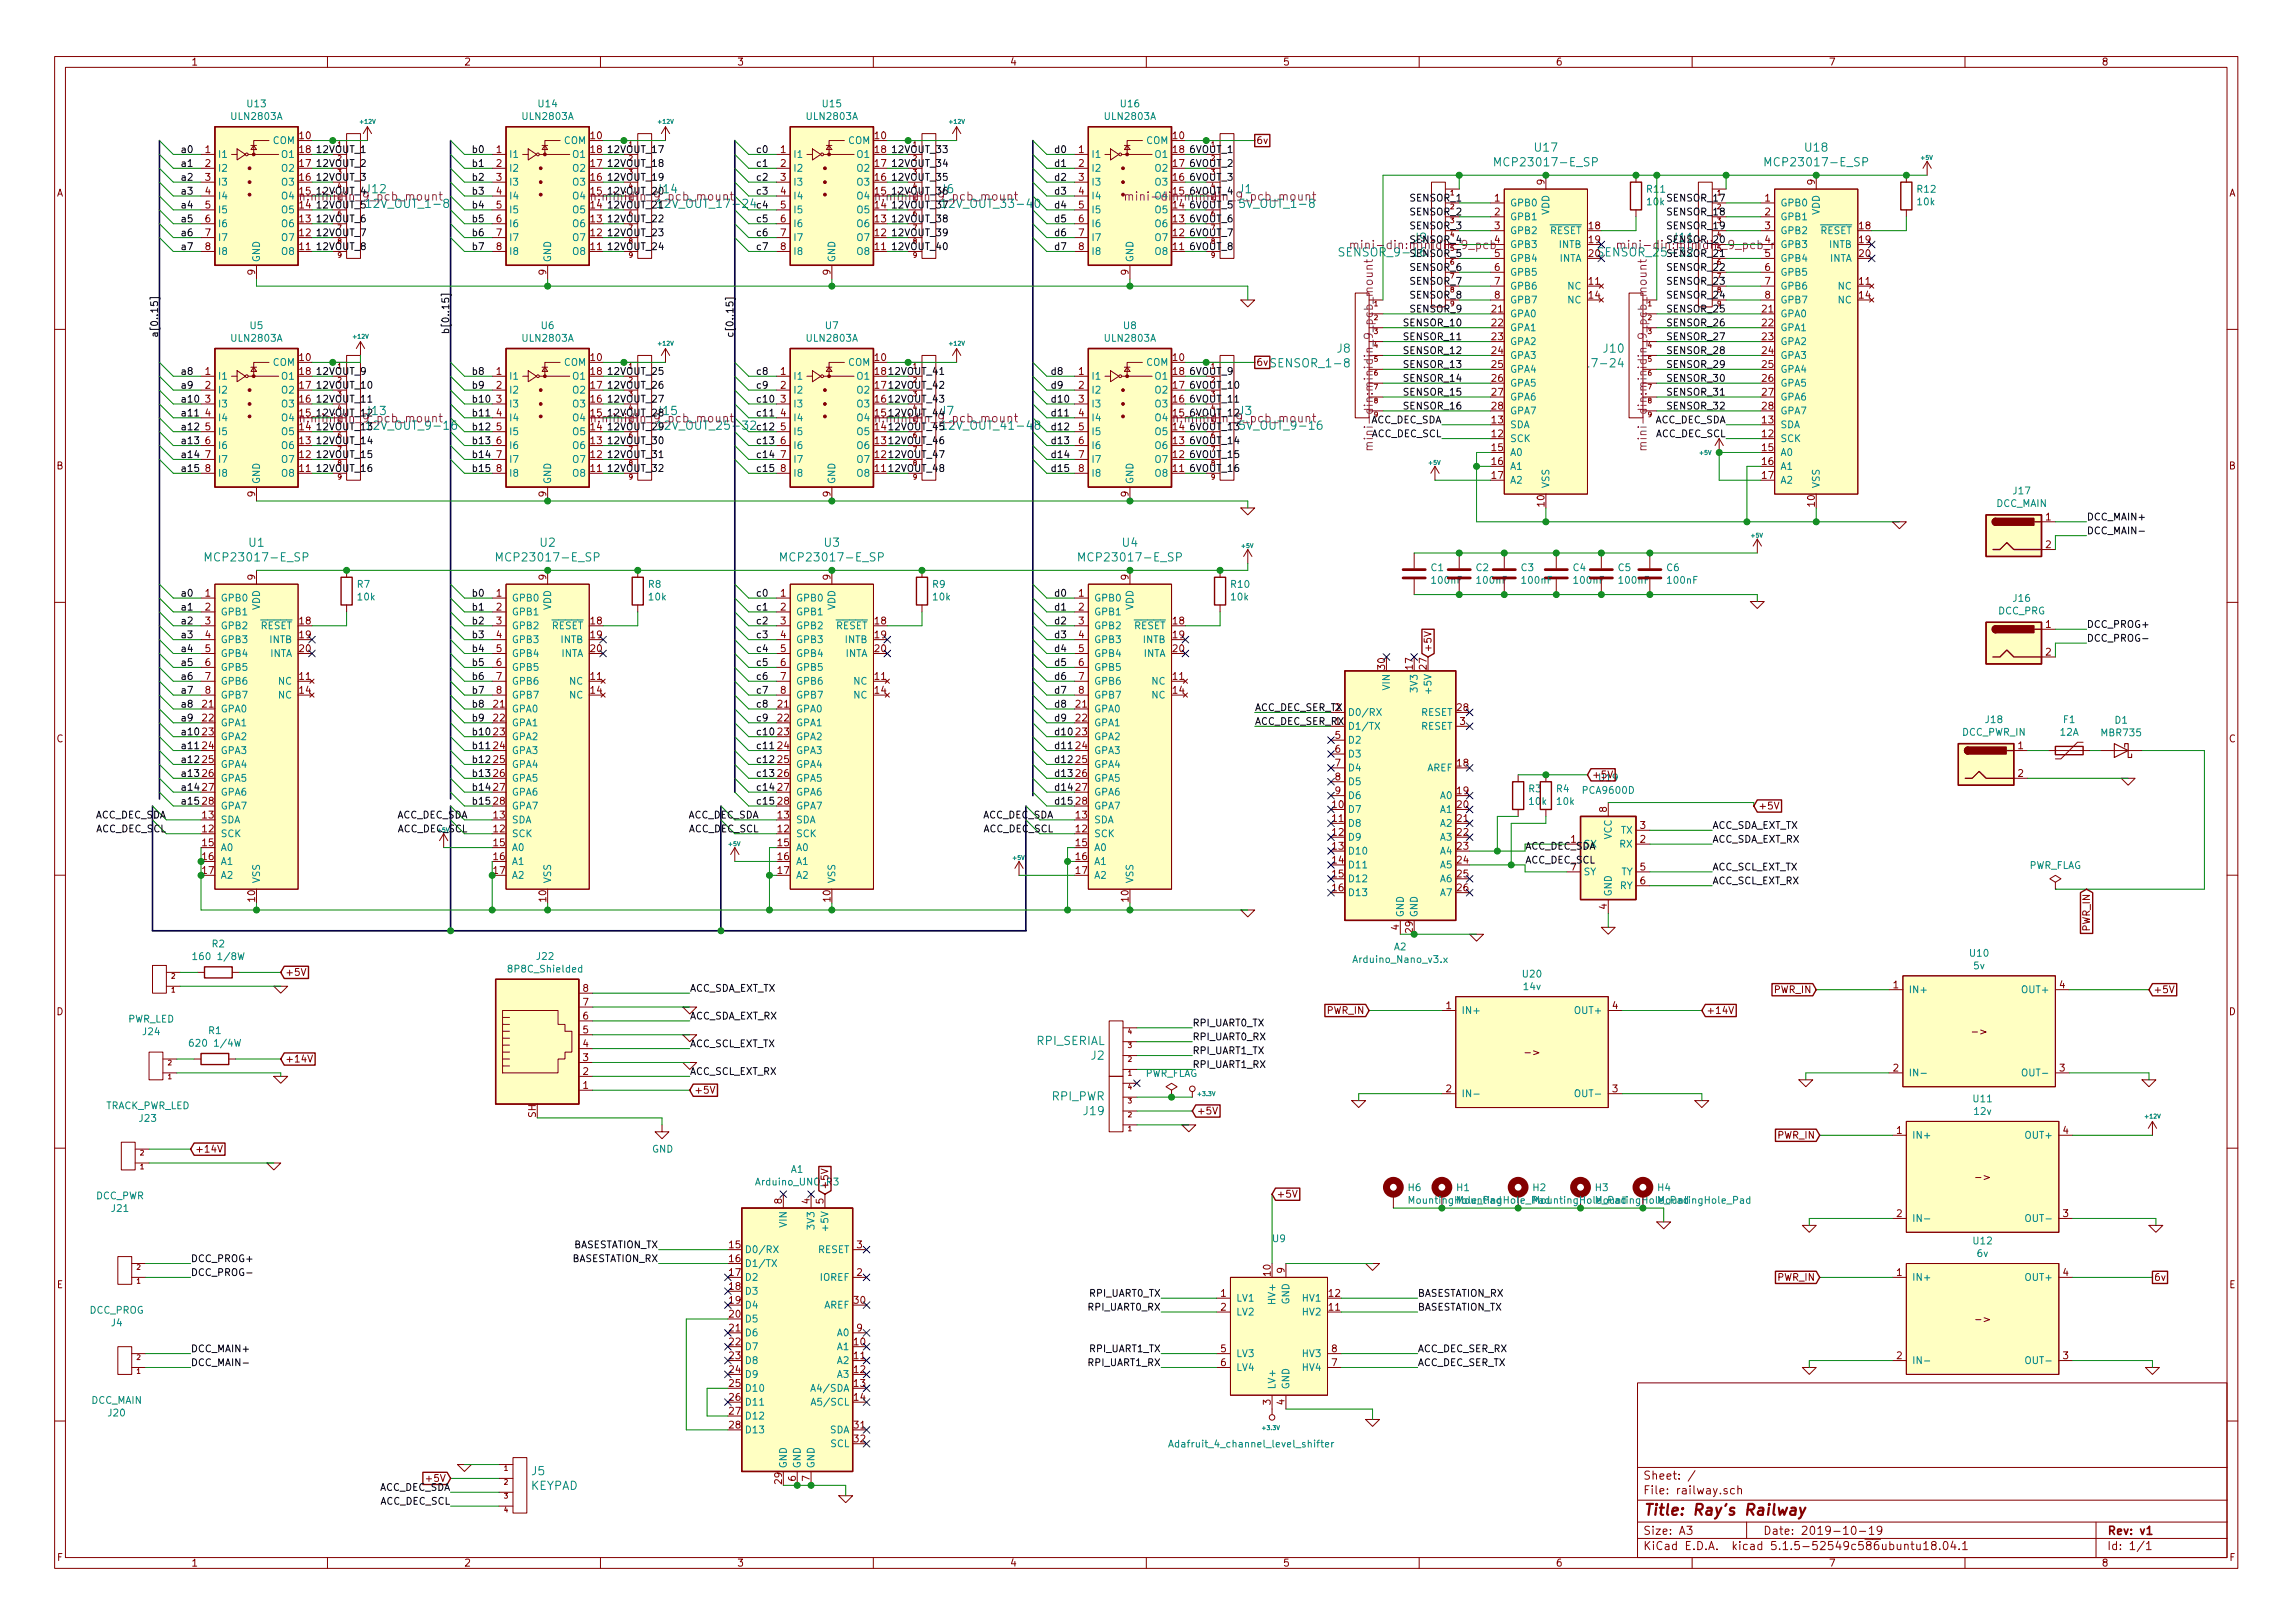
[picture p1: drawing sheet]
<svg xmlns="http://www.w3.org/2000/svg" width="297mm" height="210mm" viewBox="0 0 297 210" stroke-linecap="round" stroke-linejoin="round" font-family="sans-serif">
<defs><g id="words">
<text font-size="2" fill="#840000" x="212.8" y="196.3">Title: Ray's Railway</text>
<g font-size="1.5" fill="#008484">
<text x="194.3" y="21.5">MCP23017-E_SP</text>
<text x="198.9" y="19.6">U17</text>
<text x="229.4" y="21.5">MCP23017-E_SP</text>
<text x="233.9" y="19.6">U18</text>
<text x="160.5" y="25">J1</text>
<text x="165" y="47.6">SENSOR_1-8</text>
<text x="173.2" y="45.7">J8</text>
<text x="198.7" y="47.6">SENSOR_17-24</text>
<text x="207.8" y="45.7">J10</text>
<text x="160.5" y="53.8">J3</text>
<text x="32.3" y="70.8">U1</text>
<text x="70" y="70.8">U2</text>
<text x="106.8" y="70.8">U3</text>
<text x="145.4" y="70.8">U4</text>
<text x="27.3" y="72.7">MCP23017-E_SP</text>
<text x="65" y="72.7">MCP23017-E_SP</text>
<text x="101.9" y="72.7">MCP23017-E_SP</text>
<text x="140.5" y="72.7">MCP23017-E_SP</text>
<text x="134.3" y="135.4">RPI_SERIAL</text>
<text x="141.4" y="137.3">J2</text>
<text x="136.3" y="142.6">RPI_PWR</text>
<text x="140.4" y="144.5">J19</text>
<text x="68.9" y="191.1">J5</text>
<text x="68.7" y="193">KEYPAD</text>
</g>
<g font-size="1.5" fill="#840084">
<text x="33.8" y="26">mini-din:minidin_9_pcb_mount</text>
<text x="48" y="26.9">12V_OUT_1-8</text>
<text x="71.5" y="26">mini-din:minidin_9_pcb_mount</text>
<text x="108.3" y="26">mini-din:minidin_9_pcb_mount</text>
<text x="122.7" y="26.9">12V_OUT_33-40</text>
<text x="146.9" y="26">mini-din:minidin_9_pcb_mount</text>
<text x="161" y="26.9">5V_OUT_1-8</text>
<text x="174" y="33.2">SENSOR_9-16</text>
<text x="207.6" y="33.2">SENSOR_25-32</text>
<text x="33.8" y="54.7">mini-din:minidin_9_pcb_mount</text>
<text x="48.1" y="55.7">12V_OUT_9-16</text>
<text x="71.5" y="54.7">mini-din:minidin_9_pcb_mount</text>
<text x="108.3" y="54.7">mini-din:minidin_9_pcb_mount</text>
<text x="122.7" y="55.7">12V_OUT_41-48</text>
<text x="146.9" y="54.7">mini-din:minidin_9_pcb_mount</text>
<text x="161.1" y="55.7">5V_OUT_9-16</text>
<text x="177.8" y="57.2" transform="rotate(-90 177.8 57.2)">mini-din:minidin_9_pcb_mount</text>
<text x="213.3" y="57.2" transform="rotate(-90 213.3 57.2)">mini-din:minidin_9_pcb_mount</text>
</g>
<g font-size="1.5">
<text x="47.5" y="25">J12</text>
<text x="85.2" y="25">J14</text>
<text x="121.9" y="25">J6</text>
<text x="183.1" y="31.3">J9</text>
<text x="216.8" y="31.3">J11</text>
<text x="47.5" y="53.8">J13</text>
<text x="85.2" y="53.8">J15</text>
<text x="121.9" y="53.8">J7</text>
</g>
<g font-size="1.5" fill="#008400">
<text x="85.8" y="26.9">12V_OUT_17-24</text>
<text x="85.8" y="55.7">12V_OUT_25-32</text>
</g>
<g font-size="1.5" fill="#840000">
<text x="176.1" y="32.3">mini-din:minidin_9_pcb_mount</text>
<text x="210.7" y="32.3">mini-din:minidin_9_pcb_mount</text>
<text x="212.8" y="191.7">Sheet: /</text>
<text x="212.8" y="193.6">File: railway.sch</text>
<text x="212.8" y="200.8">KiCad E.D.A. kicad 5.1.5-52549c586ubuntu18.04.1</text>
<text x="212.8" y="198.8">Size: A3</text>
<text x="228.4" y="198.8">Date: 2019-10-19</text>
<text x="272.9" y="198.8">Rev: v1</text>
<text x="272.9" y="200.8">Id: 1/1</text>
</g>
<g font-size="1.3" fill="#840000">
<text x="24.7" y="8.5">1</text>
<text x="60.1" y="8.5">2</text>
<text x="95.5" y="8.5">3</text>
<text x="130.8" y="8.5">4</text>
<text x="166.2" y="8.5">5</text>
<text x="201.5" y="8.5">6</text>
<text x="236.9" y="8.5">7</text>
<text x="272.2" y="8.5">8</text>
<text x="26.6" y="19.8">1</text>
<text x="26.6" y="21.6">2</text>
<text x="26.6" y="23.4">3</text>
<text x="38.8" y="18">10</text>
<text x="38.8" y="23.4">16</text>
<text x="38.8" y="21.6">17</text>
<text x="38.8" y="19.8">18</text>
<text x="64.3" y="19.8">1</text>
<text x="64.3" y="21.6">2</text>
<text x="64.3" y="23.4">3</text>
<text x="76.5" y="18">10</text>
<text x="76.5" y="23.4">16</text>
<text x="76.5" y="21.6">17</text>
<text x="76.5" y="19.8">18</text>
<text x="101.1" y="19.8">1</text>
<text x="101.1" y="21.6">2</text>
<text x="101.1" y="23.4">3</text>
<text x="113.4" y="18">10</text>
<text x="113.4" y="23.4">16</text>
<text x="113.4" y="21.6">17</text>
<text x="113.4" y="19.8">18</text>
<text x="139.7" y="19.8">1</text>
<text x="139.7" y="21.6">2</text>
<text x="139.7" y="23.4">3</text>
<text x="152" y="18">10</text>
<text x="152" y="23.4">16</text>
<text x="152" y="21.6">17</text>
<text x="152" y="19.8">18</text>
<text x="162.7" y="18.7">6v</text>
<text x="200.1" y="23.9" transform="rotate(-90 200.1 23.9)">9</text>
<text x="235.1" y="23.9" transform="rotate(-90 235.1 23.9)">9</text>
<text x="7.3" y="25.4">A</text>
<text x="26.6" y="25.2">4</text>
<text x="26.6" y="27">5</text>
<text x="26.6" y="28.8">6</text>
<text x="38.8" y="28.8">13</text>
<text x="38.8" y="27">14</text>
<text x="38.8" y="25.2">15</text>
<text x="64.3" y="25.2">4</text>
<text x="64.3" y="27">5</text>
<text x="64.3" y="28.8">6</text>
<text x="76.5" y="28.8">13</text>
<text x="76.5" y="27">14</text>
<text x="76.5" y="25.2">15</text>
<text x="101.1" y="25.2">4</text>
<text x="101.1" y="27">5</text>
<text x="101.1" y="28.8">6</text>
<text x="113.4" y="28.8">13</text>
<text x="113.4" y="27">14</text>
<text x="113.4" y="25.2">15</text>
<text x="139.7" y="25.2">4</text>
<text x="139.7" y="27">5</text>
<text x="139.7" y="28.8">6</text>
<text x="152" y="28.8">13</text>
<text x="193.6" y="26.1">1</text>
<text x="193.6" y="27.9">2</text>
<text x="193.6" y="29.7">3</text>
<text x="205.9" y="29.7">18</text>
<text x="228.6" y="26.1">1</text>
<text x="228.6" y="27.9">2</text>
<text x="228.6" y="29.7">3</text>
<text x="240.9" y="29.7">18</text>
<text x="288.7" y="25.4">A</text>
<text x="26.6" y="30.6">7</text>
<text x="26.6" y="32.4">8</text>
<text x="33" y="35.6" transform="rotate(-90 33 35.6)">9</text>
<text x="38.8" y="32.4">11</text>
<text x="38.8" y="30.6">12</text>
<text x="64.3" y="30.6">7</text>
<text x="64.3" y="32.4">8</text>
<text x="70.8" y="35.6" transform="rotate(-90 70.8 35.6)">9</text>
<text x="76.5" y="32.4">11</text>
<text x="76.5" y="30.6">12</text>
<text x="101.1" y="30.6">7</text>
<text x="101.1" y="32.4">8</text>
<text x="107.6" y="35.6" transform="rotate(-90 107.6 35.6)">9</text>
<text x="113.4" y="32.4">11</text>
<text x="113.4" y="30.6">12</text>
<text x="139.7" y="30.6">7</text>
<text x="139.7" y="32.4">8</text>
<text x="146.2" y="35.6" transform="rotate(-90 146.2 35.6)">9</text>
<text x="152" y="32.4">11</text>
<text x="152" y="30.6">12</text>
<text x="193.6" y="31.5">4</text>
<text x="193.6" y="33.3">5</text>
<text x="193.6" y="35.1">6</text>
<text x="205.9" y="31.5">19</text>
<text x="205.9" y="33.3">20</text>
<text x="228.6" y="31.5">4</text>
<text x="228.6" y="33.3">5</text>
<text x="228.6" y="35.1">6</text>
<text x="240.9" y="31.5">19</text>
<text x="240.9" y="33.3">20</text>
<text x="193.3" y="40.5">21</text>
<text x="193.6" y="36.9">7</text>
<text x="193.6" y="38.7">8</text>
<text x="205.9" y="36.9">11</text>
<text x="205.9" y="38.7">14</text>
<text x="228.3" y="40.5">21</text>
<text x="228.6" y="36.9">7</text>
<text x="228.6" y="38.7">8</text>
<text x="240.9" y="36.9">11</text>
<text x="240.9" y="38.7">14</text>
<text x="38.8" y="46.8">10</text>
<text x="76.5" y="46.8">10</text>
<text x="113.4" y="46.8">10</text>
<text x="152" y="46.8">10</text>
<text x="162.7" y="47.4">6v</text>
<text x="193.3" y="42.3">22</text>
<text x="193.3" y="44.1">23</text>
<text x="193.3" y="45.9">24</text>
<text x="193.3" y="47.7">25</text>
<text x="228.3" y="42.3">22</text>
<text x="228.3" y="44.1">23</text>
<text x="228.3" y="45.9">24</text>
<text x="228.3" y="47.7">25</text>
<text x="26.6" y="48.6">1</text>
<text x="26.6" y="50.4">2</text>
<text x="26.6" y="52.2">3</text>
<text x="26.6" y="53.9">4</text>
<text x="38.8" y="53.9">15</text>
<text x="38.8" y="52.2">16</text>
<text x="38.8" y="50.4">17</text>
<text x="38.8" y="48.6">18</text>
<text x="64.3" y="48.6">1</text>
<text x="64.3" y="50.4">2</text>
<text x="64.3" y="52.2">3</text>
<text x="64.3" y="53.9">4</text>
<text x="76.5" y="53.9">15</text>
<text x="76.5" y="52.2">16</text>
<text x="76.5" y="50.4">17</text>
<text x="76.5" y="48.6">18</text>
<text x="101.1" y="48.6">1</text>
<text x="101.1" y="50.4">2</text>
<text x="101.1" y="52.2">3</text>
<text x="101.1" y="53.9">4</text>
<text x="139.7" y="48.6">1</text>
<text x="139.7" y="50.4">2</text>
<text x="139.7" y="52.2">3</text>
<text x="139.7" y="53.9">4</text>
<text x="152" y="53.9">15</text>
<text x="152" y="52.2">16</text>
<text x="152" y="50.4">17</text>
<text x="152" y="48.6">18</text>
<text x="193.3" y="49.5">26</text>
<text x="193.3" y="51.3">27</text>
<text x="193.3" y="53.1">28</text>
<text x="228.3" y="49.5">26</text>
<text x="228.3" y="51.3">27</text>
<text x="228.3" y="53.1">28</text>
<text x="26.6" y="55.7">5</text>
<text x="26.6" y="57.5">6</text>
<text x="26.6" y="59.3">7</text>
<text x="38.8" y="59.3">12</text>
<text x="38.8" y="57.5">13</text>
<text x="38.8" y="55.7">14</text>
<text x="64.3" y="55.7">5</text>
<text x="64.3" y="57.5">6</text>
<text x="64.3" y="59.3">7</text>
<text x="76.5" y="59.3">12</text>
<text x="76.5" y="57.5">13</text>
<text x="76.5" y="55.7">14</text>
<text x="101.1" y="55.7">5</text>
<text x="101.1" y="57.5">6</text>
<text x="101.1" y="59.3">7</text>
<text x="139.7" y="55.7">5</text>
<text x="139.7" y="57.5">6</text>
<text x="139.7" y="59.3">7</text>
<text x="152" y="59.3">12</text>
<text x="152" y="57.5">13</text>
<text x="152" y="55.7">14</text>
<text x="193.3" y="56.6">12</text>
<text x="193.3" y="54.8">13</text>
<text x="193.3" y="58.4">15</text>
<text x="228.3" y="56.6">12</text>
<text x="228.3" y="54.8">13</text>
<text x="228.3" y="58.4">15</text>
<text x="7.3" y="60.8">B</text>
<text x="26.6" y="61.1">8</text>
<text x="33" y="64.3" transform="rotate(-90 33 64.3)">9</text>
<text x="38.8" y="61.1">11</text>
<text x="64.3" y="61.1">8</text>
<text x="70.8" y="64.3" transform="rotate(-90 70.8 64.3)">9</text>
<text x="76.5" y="61.1">11</text>
<text x="101.1" y="61.1">8</text>
<text x="107.6" y="64.3" transform="rotate(-90 107.6 64.3)">9</text>
<text x="139.7" y="61.1">8</text>
<text x="146.2" y="64.3" transform="rotate(-90 146.2 64.3)">9</text>
<text x="152" y="61.1">11</text>
<text x="193.3" y="60.2">16</text>
<text x="193.3" y="62">17</text>
<text x="200.1" y="65.6" transform="rotate(-90 200.1 65.6)">10</text>
<text x="228.3" y="60.2">16</text>
<text x="228.3" y="62">17</text>
<text x="235.1" y="65.6" transform="rotate(-90 235.1 65.6)">10</text>
<text x="288.7" y="60.8">B</text>
<text x="265" y="67.4">1</text>
<text x="265" y="71">2</text>
<text x="26.6" y="77.3">1</text>
<text x="33" y="75.1" transform="rotate(-90 33 75.1)">9</text>
<text x="64.3" y="77.3">1</text>
<text x="70.8" y="75.1" transform="rotate(-90 70.8 75.1)">9</text>
<text x="101.1" y="77.3">1</text>
<text x="107.6" y="75.1" transform="rotate(-90 107.6 75.1)">9</text>
<text x="139.7" y="77.3">1</text>
<text x="146.2" y="75.1" transform="rotate(-90 146.2 75.1)">9</text>
<text x="26.6" y="79.1">2</text>
<text x="26.6" y="80.9">3</text>
<text x="26.6" y="82.7">4</text>
<text x="38.8" y="80.9">18</text>
<text x="38.8" y="82.7">19</text>
<text x="64.3" y="79.1">2</text>
<text x="64.3" y="80.9">3</text>
<text x="64.3" y="82.7">4</text>
<text x="76.5" y="80.9">18</text>
<text x="76.5" y="82.7">19</text>
<text x="101.1" y="79.1">2</text>
<text x="101.1" y="80.9">3</text>
<text x="101.1" y="82.7">4</text>
<text x="113.4" y="80.9">18</text>
<text x="113.4" y="82.7">19</text>
<text x="139.7" y="79.1">2</text>
<text x="139.7" y="80.9">3</text>
<text x="139.7" y="82.7">4</text>
<text x="152" y="80.9">18</text>
<text x="152" y="82.7">19</text>
<text x="265" y="81.3">1</text>
<text x="26.6" y="84.5">5</text>
<text x="26.6" y="86.3">6</text>
<text x="26.6" y="88.1">7</text>
<text x="26.6" y="89.9">8</text>
<text x="38.8" y="88.1">11</text>
<text x="38.8" y="89.9">14</text>
<text x="38.8" y="84.5">20</text>
<text x="64.3" y="84.5">5</text>
<text x="64.3" y="86.3">6</text>
<text x="64.3" y="88.1">7</text>
<text x="64.3" y="89.9">8</text>
<text x="76.5" y="88.1">11</text>
<text x="76.5" y="89.9">14</text>
<text x="76.5" y="84.5">20</text>
<text x="101.1" y="84.5">5</text>
<text x="101.1" y="86.3">6</text>
<text x="101.1" y="88.1">7</text>
<text x="101.1" y="89.9">8</text>
<text x="113.4" y="88.1">11</text>
<text x="113.4" y="89.9">14</text>
<text x="113.4" y="84.5">20</text>
<text x="139.7" y="84.5">5</text>
<text x="139.7" y="86.3">6</text>
<text x="139.7" y="88.1">7</text>
<text x="139.7" y="89.9">8</text>
<text x="152" y="88.1">11</text>
<text x="152" y="89.9">14</text>
<text x="152" y="84.5">20</text>
<text x="179.4" y="86.7" transform="rotate(-90 179.4 86.7)">30</text>
<text x="183" y="86.7" transform="rotate(-90 183 86.7)">17</text>
<text x="184.8" y="86.7" transform="rotate(-90 184.8 86.7)">27</text>
<text x="185.4" y="84.6" transform="rotate(-90 185.4 84.6)">+5V</text>
<text x="265" y="84.9">2</text>
<text x="26.3" y="91.7">21</text>
<text x="26.3" y="93.5">22</text>
<text x="26.3" y="95.3">23</text>
<text x="64" y="91.7">21</text>
<text x="64" y="93.5">22</text>
<text x="64" y="95.3">23</text>
<text x="100.8" y="91.7">21</text>
<text x="100.8" y="93.5">22</text>
<text x="100.8" y="95.3">23</text>
<text x="139.4" y="91.7">21</text>
<text x="139.4" y="93.5">22</text>
<text x="139.4" y="95.3">23</text>
<text x="173" y="95.7">5</text>
<text x="188.8" y="92.1">28</text>
<text x="189.1" y="93.9">3</text>
<text x="7.3" y="96.2">C</text>
<text x="26.3" y="97.1">24</text>
<text x="26.3" y="98.8">25</text>
<text x="26.3" y="100.6">26</text>
<text x="64" y="97.1">24</text>
<text x="64" y="98.8">25</text>
<text x="64" y="100.6">26</text>
<text x="100.8" y="97.1">24</text>
<text x="100.8" y="98.8">25</text>
<text x="100.8" y="100.6">26</text>
<text x="139.4" y="97.1">24</text>
<text x="139.4" y="98.8">25</text>
<text x="139.4" y="100.6">26</text>
<text x="173" y="97.5">6</text>
<text x="173" y="99.3">7</text>
<text x="173" y="101.1">8</text>
<text x="188.8" y="99.3">18</text>
<text x="206.2" y="100.8">+5V</text>
<text x="207.2" y="101.2">U19</text>
<text x="261.4" y="97.1">1</text>
<text x="261.4" y="100.6">2</text>
<text x="288.7" y="96.2">C</text>
<text x="26.3" y="107.8">12</text>
<text x="26.3" y="106">13</text>
<text x="26.3" y="102.4">27</text>
<text x="26.3" y="104.2">28</text>
<text x="64" y="107.8">12</text>
<text x="64" y="106">13</text>
<text x="64" y="102.4">27</text>
<text x="64" y="104.2">28</text>
<text x="100.8" y="107.8">12</text>
<text x="100.8" y="106">13</text>
<text x="100.8" y="102.4">27</text>
<text x="100.8" y="104.2">28</text>
<text x="139.4" y="107.8">12</text>
<text x="139.4" y="106">13</text>
<text x="139.4" y="102.4">27</text>
<text x="139.4" y="104.2">28</text>
<text x="172.6" y="104.7">10</text>
<text x="172.6" y="106.5">11</text>
<text x="173" y="102.9">9</text>
<text x="188.8" y="102.9">19</text>
<text x="188.8" y="104.7">20</text>
<text x="188.8" y="106.5">21</text>
<text x="208.2" y="105.2" transform="rotate(-90 208.2 105.2)">8</text>
<text x="212.5" y="107.4">3</text>
<text x="227.8" y="104.9">+5V</text>
<text x="26.3" y="109.6">15</text>
<text x="26.3" y="111.4">16</text>
<text x="26.3" y="113.2">17</text>
<text x="64" y="109.6">15</text>
<text x="64" y="111.4">16</text>
<text x="64" y="113.2">17</text>
<text x="100.8" y="109.6">15</text>
<text x="100.8" y="111.4">16</text>
<text x="100.8" y="113.2">17</text>
<text x="139.4" y="109.6">15</text>
<text x="139.4" y="111.4">16</text>
<text x="139.4" y="113.2">17</text>
<text x="172.6" y="108.3">12</text>
<text x="172.6" y="110.1">13</text>
<text x="172.6" y="111.9">14</text>
<text x="172.6" y="113.7">15</text>
<text x="188.8" y="108.3">22</text>
<text x="188.8" y="110.1">23</text>
<text x="188.8" y="111.9">24</text>
<text x="188.8" y="113.7">25</text>
<text x="203.5" y="109.2">1</text>
<text x="212.5" y="109.2">2</text>
<text x="212.5" y="112.8">5</text>
<text x="33" y="116.8" transform="rotate(-90 33 116.8)">10</text>
<text x="70.8" y="116.8" transform="rotate(-90 70.8 116.8)">10</text>
<text x="107.6" y="116.8" transform="rotate(-90 107.6 116.8)">10</text>
<text x="146.2" y="116.8" transform="rotate(-90 146.2 116.8)">10</text>
<text x="172.6" y="115.5">16</text>
<text x="188.8" y="115.5">26</text>
<text x="208.2" y="117.8" transform="rotate(-90 208.2 117.8)">4</text>
<text x="212.5" y="114.6">6</text>
<text x="181.2" y="120.5" transform="rotate(-90 181.2 120.5)">4</text>
<text x="183" y="120.8" transform="rotate(-90 183 120.8)">29</text>
<text x="270.7" y="120.6" transform="rotate(-90 270.7 120.6)">PWR_IN</text>
<text x="7.3" y="131.5">D</text>
<text x="36.9" y="126.4">+5V</text>
<text x="75.5" y="130.3">7</text>
<text x="75.5" y="128.5">8</text>
<text x="171.9" y="131.4">PWR_IN</text>
<text x="187.3" y="130.7">1</text>
<text x="208.9" y="130.7">4</text>
<text x="221" y="131.4">+14V</text>
<text x="229.9" y="128.7">PWR_IN</text>
<text x="245.3" y="128">1</text>
<text x="266.8" y="128">4</text>
<text x="278.9" y="128.7">+5V</text>
<text x="288.7" y="131.5">D</text>
<text x="36.9" y="137.6">+14V</text>
<text x="75.5" y="137.5">3</text>
<text x="75.5" y="135.7">4</text>
<text x="75.5" y="133.9">5</text>
<text x="75.5" y="132.1">6</text>
<text x="197.9" y="136.8">-&gt;</text>
<text x="255.8" y="134.1">-&gt;</text>
<text x="75.5" y="141.1">1</text>
<text x="75.5" y="139.3">2</text>
<text x="89.9" y="141.7">+5V</text>
<text x="187.3" y="141.5">2</text>
<text x="208.9" y="141.5">3</text>
<text x="245.3" y="138.8">2</text>
<text x="266.8" y="138.8">3</text>
<text x="25.3" y="149.3">+14V</text>
<text x="69.4" y="144.8" transform="rotate(-90 69.4 144.8)">SH</text>
<text x="155" y="144.4">+5V</text>
<text x="230.3" y="147.5">PWR_IN</text>
<text x="245.7" y="146.9">1</text>
<text x="267.3" y="146.9">4</text>
<text x="101.3" y="155.9" transform="rotate(-90 101.3 155.9)">8</text>
<text x="104.9" y="155.9" transform="rotate(-90 104.9 155.9)">4</text>
<text x="106.7" y="155.9" transform="rotate(-90 106.7 155.9)">5</text>
<text x="107.3" y="154.1" transform="rotate(-90 107.3 154.1)">+5V</text>
<text x="165.3" y="155.2">+5V</text>
<text x="207" y="155.9">MountingHole_Pad</text>
<text x="256.3" y="152.9">-&gt;</text>
<text x="94.5" y="161.7">15</text>
<text x="111" y="161.7">3</text>
<text x="245.7" y="157.7">2</text>
<text x="267.3" y="157.7">3</text>
<text x="7.4" y="166.9">E</text>
<text x="94.5" y="163.5">16</text>
<text x="94.5" y="165.3">17</text>
<text x="94.5" y="167.1">18</text>
<text x="111" y="165.3">2</text>
<text x="158.2" y="168">1</text>
<text x="164.6" y="165.3" transform="rotate(-90 164.6 165.3)">10</text>
<text x="166.4" y="164.9" transform="rotate(-90 166.4 164.9)">9</text>
<text x="172.2" y="168">12</text>
<text x="230.3" y="165.9">PWR_IN</text>
<text x="245.7" y="165.3">1</text>
<text x="267.3" y="165.3">4</text>
<text x="279" y="165.9">6v</text>
<text x="288.8" y="166.9">E</text>
<text x="94.5" y="168.9">19</text>
<text x="94.5" y="170.7">20</text>
<text x="94.5" y="172.5">21</text>
<text x="110.7" y="168.9">30</text>
<text x="111" y="172.5">9</text>
<text x="158.2" y="169.8">2</text>
<text x="172.2" y="169.8">11</text>
<text x="256.3" y="171.4">-&gt;</text>
<text x="94.5" y="174.3">22</text>
<text x="94.5" y="176.1">23</text>
<text x="94.5" y="177.9">24</text>
<text x="94.5" y="179.7">25</text>
<text x="110.7" y="174.3">10</text>
<text x="110.7" y="176.1">11</text>
<text x="110.7" y="177.9">12</text>
<text x="110.7" y="179.7">13</text>
<text x="158.2" y="175.2">5</text>
<text x="158.2" y="177">6</text>
<text x="172.5" y="177">7</text>
<text x="172.5" y="175.2">8</text>
<text x="245.7" y="176.1">2</text>
<text x="267.3" y="176.1">3</text>
<text x="94.5" y="181.5">26</text>
<text x="94.5" y="183.3">27</text>
<text x="94.5" y="185.1">28</text>
<text x="110.7" y="181.5">14</text>
<text x="110.7" y="185.1">31</text>
<text x="164.6" y="182" transform="rotate(-90 164.6 182)">3</text>
<text x="166.4" y="182" transform="rotate(-90 166.4 182)">4</text>
<text x="55.6" y="192">+5V</text>
<text x="103.1" y="191.9" transform="rotate(-90 103.1 191.9)">6</text>
<text x="104.9" y="191.9" transform="rotate(-90 104.9 191.9)">7</text>
<text x="110.7" y="186.9">32</text>
<text x="101.3" y="192.2" transform="rotate(-90 101.3 192.2)">29</text>
<text x="7.4" y="202.2">F</text>
<text x="24.7" y="202.9">1</text>
<text x="60.1" y="202.9">2</text>
<text x="95.5" y="202.9">3</text>
<text x="130.8" y="202.9">4</text>
<text x="166.2" y="202.9">5</text>
<text x="201.5" y="202.9">6</text>
<text x="236.9" y="202.9">7</text>
<text x="272.2" y="202.9">8</text>
<text x="288.8" y="202.2">F</text>
</g>
<g font-size="1.3" fill="#008484">
<text x="30.1" y="15.5">ULN2803A</text>
<text x="32.1" y="13.9">U13</text>
<text x="67.8" y="15.5">ULN2803A</text>
<text x="69.8" y="13.9">U14</text>
<text x="104.6" y="15.5">ULN2803A</text>
<text x="106.6" y="13.9">U15</text>
<text x="143.2" y="15.5">ULN2803A</text>
<text x="145.2" y="13.9">U16</text>
<text x="28.2" y="20.5">I1</text>
<text x="28.2" y="22.2">I2</text>
<text x="35.3" y="18.7">COM</text>
<text x="36.6" y="22.2">O2</text>
<text x="36.6" y="20.5">O1</text>
<text x="65.9" y="20.5">I1</text>
<text x="65.9" y="22.2">I2</text>
<text x="73.1" y="18.7">COM</text>
<text x="74.3" y="22.2">O2</text>
<text x="74.3" y="20.5">O1</text>
<text x="102.7" y="20.5">I1</text>
<text x="102.7" y="22.2">I2</text>
<text x="109.9" y="18.7">COM</text>
<text x="111.1" y="22.2">O2</text>
<text x="111.1" y="20.5">O1</text>
<text x="141.3" y="20.5">I1</text>
<text x="141.3" y="22.2">I2</text>
<text x="148.5" y="18.7">COM</text>
<text x="149.7" y="22.2">O2</text>
<text x="149.7" y="20.5">O1</text>
<text x="28.2" y="24">I3</text>
<text x="28.2" y="25.8">I4</text>
<text x="28.2" y="27.6">I5</text>
<text x="28.2" y="29.4">I6</text>
<text x="36.6" y="29.4">O6</text>
<text x="36.6" y="27.6">O5</text>
<text x="36.6" y="25.8">O4</text>
<text x="36.6" y="24">O3</text>
<text x="65.9" y="24">I3</text>
<text x="65.9" y="25.8">I4</text>
<text x="65.9" y="27.6">I5</text>
<text x="65.9" y="29.4">I6</text>
<text x="74.3" y="29.4">O6</text>
<text x="74.3" y="27.6">O5</text>
<text x="74.3" y="25.8">O4</text>
<text x="74.3" y="24">O3</text>
<text x="102.7" y="24">I3</text>
<text x="102.7" y="25.8">I4</text>
<text x="102.7" y="27.6">I5</text>
<text x="102.7" y="29.4">I6</text>
<text x="111.1" y="29.4">O6</text>
<text x="111.1" y="27.6">O5</text>
<text x="111.1" y="25.8">O4</text>
<text x="111.1" y="24">O3</text>
<text x="141.3" y="24">I3</text>
<text x="141.3" y="25.8">I4</text>
<text x="141.3" y="27.6">I5</text>
<text x="141.3" y="29.4">I6</text>
<text x="149.7" y="29.4">O6</text>
<text x="149.7" y="27.6">O5</text>
<text x="149.7" y="24">O3</text>
<text x="195.6" y="26.7">GPB0</text>
<text x="195.6" y="28.5">GPB1</text>
<text x="200.7" y="27.9" transform="rotate(-90 200.7 27.9)">VDD</text>
<text x="213.4" y="25">R11</text>
<text x="213.4" y="26.6">10k</text>
<text x="230.6" y="26.7">GPB0</text>
<text x="230.6" y="28.5">GPB1</text>
<text x="235.7" y="27.9" transform="rotate(-90 235.7 27.9)">VDD</text>
<text x="248.4" y="25">R12</text>
<text x="248.4" y="26.6">10k</text>
<text x="28.2" y="31.2">I7</text>
<text x="28.2" y="33">I8</text>
<text x="33.7" y="34" transform="rotate(-90 33.7 34)">GND</text>
<text x="36.6" y="33">O8</text>
<text x="36.6" y="31.2">O7</text>
<text x="65.9" y="31.2">I7</text>
<text x="65.9" y="33">I8</text>
<text x="71.4" y="34" transform="rotate(-90 71.4 34)">GND</text>
<text x="74.3" y="33">O8</text>
<text x="74.3" y="31.2">O7</text>
<text x="102.7" y="31.2">I7</text>
<text x="102.7" y="33">I8</text>
<text x="108.2" y="34" transform="rotate(-90 108.2 34)">GND</text>
<text x="111.1" y="33">O8</text>
<text x="111.1" y="31.2">O7</text>
<text x="141.3" y="31.2">I7</text>
<text x="141.3" y="33">I8</text>
<text x="146.8" y="34" transform="rotate(-90 146.8 34)">GND</text>
<text x="149.7" y="33">O8</text>
<text x="149.7" y="31.2">O7</text>
<text x="195.6" y="30.3">GPB2</text>
<text x="195.6" y="32.1">GPB3</text>
<text x="195.6" y="33.9">GPB4</text>
<text x="195.6" y="35.7">GPB5</text>
<text x="200.8" y="30.3">RESET</text>
<text x="202" y="32.1">INTB</text>
<text x="202" y="33.9">INTA</text>
<text x="230.6" y="30.3">GPB2</text>
<text x="230.6" y="32.1">GPB3</text>
<text x="230.6" y="33.9">GPB4</text>
<text x="230.6" y="35.7">GPB5</text>
<text x="235.8" y="30.3">RESET</text>
<text x="237" y="32.1">INTB</text>
<text x="237" y="33.9">INTA</text>
<text x="195.6" y="41.1">GPA0</text>
<text x="195.6" y="37.5">GPB6</text>
<text x="195.6" y="39.3">GPB7</text>
<text x="203.1" y="37.5">NC</text>
<text x="203.1" y="39.3">NC</text>
<text x="230.6" y="41.1">GPA0</text>
<text x="230.6" y="37.5">GPB6</text>
<text x="230.6" y="39.3">GPB7</text>
<text x="238.1" y="37.5">NC</text>
<text x="238.1" y="39.3">NC</text>
<text x="30.1" y="44.3">ULN2803A</text>
<text x="32.4" y="42.6">U5</text>
<text x="35.3" y="47.4">COM</text>
<text x="67.8" y="44.3">ULN2803A</text>
<text x="70.2" y="42.6">U6</text>
<text x="73.1" y="47.4">COM</text>
<text x="104.6" y="44.3">ULN2803A</text>
<text x="107" y="42.6">U7</text>
<text x="109.9" y="47.4">COM</text>
<text x="143.2" y="44.3">ULN2803A</text>
<text x="145.6" y="42.6">U8</text>
<text x="148.5" y="47.4">COM</text>
<text x="195.6" y="42.9">GPA1</text>
<text x="195.6" y="44.7">GPA2</text>
<text x="195.6" y="46.5">GPA3</text>
<text x="230.6" y="42.9">GPA1</text>
<text x="230.6" y="44.7">GPA2</text>
<text x="230.6" y="46.5">GPA3</text>
<text x="28.2" y="49.2">I1</text>
<text x="28.2" y="51">I2</text>
<text x="28.2" y="52.8">I3</text>
<text x="36.6" y="52.8">O3</text>
<text x="36.6" y="51">O2</text>
<text x="36.6" y="49.2">O1</text>
<text x="65.9" y="49.2">I1</text>
<text x="65.9" y="51">I2</text>
<text x="65.9" y="52.8">I3</text>
<text x="74.3" y="52.8">O3</text>
<text x="74.3" y="51">O2</text>
<text x="74.3" y="49.2">O1</text>
<text x="102.7" y="49.2">I1</text>
<text x="102.7" y="51">I2</text>
<text x="102.7" y="52.8">I3</text>
<text x="111.1" y="52.8">O3</text>
<text x="111.1" y="51">O2</text>
<text x="111.1" y="49.2">O1</text>
<text x="141.3" y="49.2">I1</text>
<text x="141.3" y="51">I2</text>
<text x="141.3" y="52.8">I3</text>
<text x="149.7" y="52.8">O3</text>
<text x="149.7" y="51">O2</text>
<text x="149.7" y="49.2">O1</text>
<text x="195.6" y="48.3">GPA4</text>
<text x="195.6" y="50.1">GPA5</text>
<text x="195.6" y="51.9">GPA6</text>
<text x="195.6" y="53.7">GPA7</text>
<text x="230.6" y="48.3">GPA4</text>
<text x="230.6" y="50.1">GPA5</text>
<text x="230.6" y="51.9">GPA6</text>
<text x="230.6" y="53.7">GPA7</text>
<text x="28.2" y="54.6">I4</text>
<text x="28.2" y="56.4">I5</text>
<text x="28.2" y="58.2">I6</text>
<text x="28.2" y="60">I7</text>
<text x="36.6" y="60">O7</text>
<text x="36.6" y="58.2">O6</text>
<text x="36.6" y="56.4">O5</text>
<text x="36.6" y="54.6">O4</text>
<text x="65.9" y="54.6">I4</text>
<text x="65.9" y="56.4">I5</text>
<text x="65.9" y="58.2">I6</text>
<text x="65.9" y="60">I7</text>
<text x="74.3" y="60">O7</text>
<text x="74.3" y="58.2">O6</text>
<text x="74.3" y="56.4">O5</text>
<text x="74.3" y="54.6">O4</text>
<text x="102.7" y="54.6">I4</text>
<text x="102.7" y="56.4">I5</text>
<text x="102.7" y="58.2">I6</text>
<text x="102.7" y="60">I7</text>
<text x="111.1" y="60">O7</text>
<text x="111.1" y="58.2">O6</text>
<text x="111.1" y="56.4">O5</text>
<text x="111.1" y="54.6">O4</text>
<text x="141.3" y="54.6">I4</text>
<text x="141.3" y="56.4">I5</text>
<text x="141.3" y="58.2">I6</text>
<text x="141.3" y="60">I7</text>
<text x="149.7" y="60">O7</text>
<text x="149.7" y="58.2">O6</text>
<text x="149.7" y="56.4">O5</text>
<text x="149.7" y="54.6">O4</text>
<text x="195.6" y="57.3">SCK</text>
<text x="195.6" y="55.5">SDA</text>
<text x="195.6" y="59.1">A0</text>
<text x="230.6" y="57.3">SCK</text>
<text x="230.6" y="55.5">SDA</text>
<text x="230.6" y="59.1">A0</text>
<text x="28.2" y="61.8">I8</text>
<text x="33.7" y="62.7" transform="rotate(-90 33.7 62.7)">GND</text>
<text x="36.6" y="61.8">O8</text>
<text x="65.9" y="61.8">I8</text>
<text x="71.4" y="62.7" transform="rotate(-90 71.4 62.7)">GND</text>
<text x="74.3" y="61.8">O8</text>
<text x="102.7" y="61.8">I8</text>
<text x="108.2" y="62.7" transform="rotate(-90 108.2 62.7)">GND</text>
<text x="111.1" y="61.8">O8</text>
<text x="141.3" y="61.8">I8</text>
<text x="146.8" y="62.7" transform="rotate(-90 146.8 62.7)">GND</text>
<text x="149.7" y="61.8">O8</text>
<text x="195.6" y="60.9">A1</text>
<text x="195.6" y="62.7">A2</text>
<text x="200.7" y="63.3" transform="rotate(-90 200.7 63.3)">VSS</text>
<text x="230.6" y="60.9">A1</text>
<text x="230.6" y="62.7">A2</text>
<text x="235.7" y="63.3" transform="rotate(-90 235.7 63.3)">VSS</text>
<text x="258.6" y="65.7">DCC_MAIN</text>
<text x="260.9" y="64">J17</text>
<text x="28.6" y="77.9">GPB0</text>
<text x="46.3" y="76.1">R7</text>
<text x="46.4" y="77.8">10k</text>
<text x="66.3" y="77.9">GPB0</text>
<text x="84" y="76.1">R8</text>
<text x="84.1" y="77.8">10k</text>
<text x="103.1" y="77.9">GPB0</text>
<text x="120.8" y="76.1">R9</text>
<text x="120.9" y="77.8">10k</text>
<text x="141.7" y="77.9">GPB0</text>
<text x="159.5" y="76.1">R10</text>
<text x="159.5" y="77.8">10k</text>
<text x="185.4" y="74">C1</text>
<text x="185.6" y="75.6">100nF</text>
<text x="191.2" y="74">C2</text>
<text x="191.4" y="75.6">100nF</text>
<text x="197.1" y="74">C3</text>
<text x="197.3" y="75.6">100nF</text>
<text x="203.8" y="74">C4</text>
<text x="204" y="75.6">100nF</text>
<text x="209.6" y="74">C5</text>
<text x="209.8" y="75.6">100nF</text>
<text x="215.9" y="74">C6</text>
<text x="216.1" y="75.6">100nF</text>
<text x="260.9" y="78">J16</text>
<text x="28.6" y="79.7">GPB1</text>
<text x="28.6" y="81.5">GPB2</text>
<text x="28.6" y="83.3">GPB3</text>
<text x="33.7" y="79" transform="rotate(-90 33.7 79)">VDD</text>
<text x="33.7" y="81.5">RESET</text>
<text x="35" y="83.3">INTB</text>
<text x="66.3" y="79.7">GPB1</text>
<text x="66.3" y="81.5">GPB2</text>
<text x="66.3" y="83.3">GPB3</text>
<text x="71.4" y="79" transform="rotate(-90 71.4 79)">VDD</text>
<text x="71.4" y="81.5">RESET</text>
<text x="72.7" y="83.3">INTB</text>
<text x="103.1" y="79.7">GPB1</text>
<text x="103.1" y="81.5">GPB2</text>
<text x="103.1" y="83.3">GPB3</text>
<text x="108.2" y="79" transform="rotate(-90 108.2 79)">VDD</text>
<text x="108.3" y="81.5">RESET</text>
<text x="109.5" y="83.3">INTB</text>
<text x="141.7" y="79.7">GPB1</text>
<text x="141.7" y="81.5">GPB2</text>
<text x="141.7" y="83.3">GPB3</text>
<text x="146.8" y="79" transform="rotate(-90 146.8 79)">VDD</text>
<text x="146.9" y="81.5">RESET</text>
<text x="148.1" y="83.3">INTB</text>
<text x="258.8" y="79.6">DCC_PRG</text>
<text x="28.6" y="85.1">GPB4</text>
<text x="28.6" y="86.9">GPB5</text>
<text x="28.6" y="88.7">GPB6</text>
<text x="35" y="85.1">INTA</text>
<text x="36.1" y="88.7">NC</text>
<text x="66.3" y="85.1">GPB4</text>
<text x="66.3" y="86.9">GPB5</text>
<text x="66.3" y="88.7">GPB6</text>
<text x="72.7" y="85.1">INTA</text>
<text x="73.8" y="88.7">NC</text>
<text x="103.1" y="85.1">GPB4</text>
<text x="103.1" y="86.9">GPB5</text>
<text x="103.1" y="88.7">GPB6</text>
<text x="109.5" y="85.1">INTA</text>
<text x="110.6" y="88.7">NC</text>
<text x="141.7" y="85.1">GPB4</text>
<text x="141.7" y="86.9">GPB5</text>
<text x="141.7" y="88.7">GPB6</text>
<text x="148.1" y="85.1">INTA</text>
<text x="149.2" y="88.7">NC</text>
<text x="180" y="89.3" transform="rotate(-90 180 89.3)">VIN</text>
<text x="183.6" y="89.5" transform="rotate(-90 183.6 89.5)">3V3</text>
<text x="185.4" y="89.5" transform="rotate(-90 185.4 89.5)">+5V</text>
<text x="28.6" y="92.3">GPA0</text>
<text x="28.6" y="94.1">GPA1</text>
<text x="28.6" y="95.9">GPA2</text>
<text x="28.6" y="90.5">GPB7</text>
<text x="36.1" y="90.5">NC</text>
<text x="66.3" y="92.3">GPA0</text>
<text x="66.3" y="94.1">GPA1</text>
<text x="66.3" y="95.9">GPA2</text>
<text x="66.3" y="90.5">GPB7</text>
<text x="73.8" y="90.5">NC</text>
<text x="103.1" y="92.3">GPA0</text>
<text x="103.1" y="94.1">GPA1</text>
<text x="103.1" y="95.9">GPA2</text>
<text x="103.1" y="90.5">GPB7</text>
<text x="110.6" y="90.5">NC</text>
<text x="141.7" y="92.3">GPA0</text>
<text x="141.7" y="94.1">GPA1</text>
<text x="141.7" y="95.9">GPA2</text>
<text x="141.7" y="90.5">GPB7</text>
<text x="149.2" y="90.5">NC</text>
<text x="174.6" y="94.5">D1/TX</text>
<text x="174.6" y="92.7">D0/RX</text>
<text x="184.1" y="92.7">RESET</text>
<text x="184.1" y="94.5">RESET</text>
<text x="254.2" y="95.3">DCC_PWR_IN</text>
<text x="257.3" y="93.7">J18</text>
<text x="266.9" y="95.3">12A</text>
<text x="267.3" y="93.7">F1</text>
<text x="272.3" y="95.4">MBR735</text>
<text x="274" y="93.7">D1</text>
<text x="28.6" y="97.7">GPA3</text>
<text x="28.6" y="99.5">GPA4</text>
<text x="28.6" y="101.3">GPA5</text>
<text x="66.3" y="97.7">GPA3</text>
<text x="66.3" y="99.5">GPA4</text>
<text x="66.3" y="101.3">GPA5</text>
<text x="103.1" y="97.7">GPA3</text>
<text x="103.1" y="99.5">GPA4</text>
<text x="103.1" y="101.3">GPA5</text>
<text x="141.7" y="97.7">GPA3</text>
<text x="141.7" y="99.5">GPA4</text>
<text x="141.7" y="101.3">GPA5</text>
<text x="174.6" y="96.3">D2</text>
<text x="174.6" y="98.1">D3</text>
<text x="174.6" y="99.9">D4</text>
<text x="174.6" y="101.7">D5</text>
<text x="184.8" y="99.9">AREF</text>
<text x="28.6" y="106.7">SDA</text>
<text x="28.6" y="103.1">GPA6</text>
<text x="28.6" y="104.9">GPA7</text>
<text x="66.3" y="106.7">SDA</text>
<text x="66.3" y="103.1">GPA6</text>
<text x="66.3" y="104.9">GPA7</text>
<text x="103.1" y="106.7">SDA</text>
<text x="103.1" y="103.1">GPA6</text>
<text x="103.1" y="104.9">GPA7</text>
<text x="141.7" y="106.7">SDA</text>
<text x="141.7" y="103.1">GPA6</text>
<text x="141.7" y="104.9">GPA7</text>
<text x="174.6" y="105.3">D7</text>
<text x="174.6" y="107.1">D8</text>
<text x="174.6" y="103.5">D6</text>
<text x="186.6" y="103.5">A0</text>
<text x="186.6" y="105.3">A1</text>
<text x="186.6" y="107.1">A2</text>
<text x="198.1" y="102.6">R3</text>
<text x="198.2" y="104.3">10k</text>
<text x="201.7" y="102.6">R4</text>
<text x="201.7" y="104.3">10k</text>
<text x="205.2" y="102.8">PCA9600D</text>
<text x="28.6" y="108.5">SCK</text>
<text x="28.6" y="110.3">A0</text>
<text x="28.6" y="112">A1</text>
<text x="28.6" y="113.8">A2</text>
<text x="66.3" y="108.5">SCK</text>
<text x="66.3" y="110.3">A0</text>
<text x="66.3" y="112">A1</text>
<text x="66.3" y="113.8">A2</text>
<text x="103.1" y="108.5">SCK</text>
<text x="103.1" y="110.3">A0</text>
<text x="103.1" y="112">A1</text>
<text x="103.1" y="113.8">A2</text>
<text x="141.7" y="108.5">SCK</text>
<text x="141.7" y="110.3">A0</text>
<text x="141.7" y="112">A1</text>
<text x="141.7" y="113.8">A2</text>
<text x="174.6" y="108.9">D9</text>
<text x="174.6" y="110.7">D10</text>
<text x="174.6" y="112.5">D11</text>
<text x="186.6" y="108.9">A3</text>
<text x="186.6" y="110.7">A4</text>
<text x="186.6" y="112.5">A5</text>
<text x="205.1" y="113.4">SY</text>
<text x="208.8" y="108.8" transform="rotate(-90 208.8 108.8)">VCC</text>
<text x="209.8" y="109.8">RX</text>
<text x="210" y="108">TX</text>
<text x="210" y="113.4">TY</text>
<text x="262.8" y="112.6">PWR_FLAG</text>
<text x="33.7" y="114.5" transform="rotate(-90 33.7 114.5)">VSS</text>
<text x="71.4" y="114.5" transform="rotate(-90 71.4 114.5)">VSS</text>
<text x="108.2" y="114.5" transform="rotate(-90 108.2 114.5)">VSS</text>
<text x="146.8" y="114.5" transform="rotate(-90 146.8 114.5)">VSS</text>
<text x="174.6" y="114.3">D12</text>
<text x="174.6" y="116.1">D13</text>
<text x="181.8" y="118.9" transform="rotate(-90 181.8 118.9)">GND</text>
<text x="183.6" y="118.9" transform="rotate(-90 183.6 118.9)">GND</text>
<text x="186.6" y="114.3">A6</text>
<text x="186.6" y="116.1">A7</text>
<text x="208.8" y="116.2" transform="rotate(-90 208.8 116.2)">GND</text>
<text x="209.8" y="115.2">RY</text>
<text x="25.6" y="124.4">160 1/8W</text>
<text x="27.5" y="122.7">R2</text>
<text x="66.1" y="126">8P8C_Shielded</text>
<text x="69.6" y="124.4">J22</text>
<text x="175.5" y="124.7">Arduino_Nano_v3.x</text>
<text x="180.6" y="123.1">A2</text>
<text x="255.2" y="123.9">U10</text>
<text x="255.7" y="125.6">5v</text>
<text x="189.3" y="131.4">IN+</text>
<text x="197.3" y="126.6">U20</text>
<text x="197.4" y="128.3">14v</text>
<text x="204.2" y="131.4">OUT+</text>
<text x="247.2" y="128.7">IN+</text>
<text x="262.2" y="128.7">OUT+</text>
<text x="16.5" y="132.5">PWR_LED</text>
<text x="18.6" y="134.1">J24</text>
<text x="25.2" y="135.6">620 1/4W</text>
<text x="27" y="134">R1</text>
<text x="13.6" y="143.7">TRACK_PWR_LED</text>
<text x="148.3" y="139.5">PWR_FLAG</text>
<text x="189.3" y="142.1">IN-</text>
<text x="204.6" y="142.1">OUT-</text>
<text x="247.2" y="139.4">IN-</text>
<text x="255.7" y="142.8">U11</text>
<text x="262.5" y="139.4">OUT-</text>
<text x="18.1" y="145.3">J23</text>
<text x="84.5" y="149.3">GND</text>
<text x="247.7" y="147.5">IN+</text>
<text x="255.8" y="144.4">12v</text>
<text x="262.6" y="147.5">OUT+</text>
<text x="12.4" y="155.4">DCC_PWR</text>
<text x="98" y="153.6">Arduino_UNO_R3</text>
<text x="102.5" y="151.9">A1</text>
<text x="182.5" y="154.3">H6</text>
<text x="182.8" y="155.9">MountingHole_Pad</text>
<text x="188.7" y="154.3">H1</text>
<text x="189.1" y="155.9">MountingHole_Pad</text>
<text x="198.6" y="154.3">H2</text>
<text x="199" y="155.9">MountingHole_Pad</text>
<text x="206.7" y="154.3">H3</text>
<text x="214.8" y="154.3">H4</text>
<text x="215.1" y="155.9">MountingHole_Pad</text>
<text x="14.5" y="157">J21</text>
<text x="101.9" y="158.9" transform="rotate(-90 101.9 158.9)">VIN</text>
<text x="105.5" y="159.1" transform="rotate(-90 105.5 159.1)">3V3</text>
<text x="107.3" y="159.1" transform="rotate(-90 107.3 159.1)">+5V</text>
<text x="164.9" y="160.9">U9</text>
<text x="247.7" y="158.3">IN-</text>
<text x="255.7" y="161.2">U12</text>
<text x="262.9" y="158.3">OUT-</text>
<text x="96.4" y="162.3">D0/RX</text>
<text x="96.4" y="164.1">D1/TX</text>
<text x="96.4" y="165.9">D2</text>
<text x="96.4" y="167.7">D3</text>
<text x="105.9" y="162.3">RESET</text>
<text x="106.3" y="165.9">IOREF</text>
<text x="247.7" y="165.9">IN+</text>
<text x="256.1" y="162.8">6v</text>
<text x="262.6" y="165.9">OUT+</text>
<text x="11.6" y="170.2">DCC_PROG</text>
<text x="14.4" y="171.8">J4</text>
<text x="96.4" y="169.5">D4</text>
<text x="96.4" y="171.3">D5</text>
<text x="96.4" y="173.1">D6</text>
<text x="106.7" y="169.5">AREF</text>
<text x="108.5" y="173.1">A0</text>
<text x="160.1" y="168.6">LV1</text>
<text x="160.1" y="170.4">LV2</text>
<text x="165.2" y="168.7" transform="rotate(-90 165.2 168.7)">HV+</text>
<text x="167" y="169" transform="rotate(-90 167 169)">GND</text>
<text x="168.8" y="170.4">HV2</text>
<text x="168.8" y="168.6">HV1</text>
<text x="96.4" y="174.9">D7</text>
<text x="96.4" y="176.7">D8</text>
<text x="96.4" y="178.5">D9</text>
<text x="108.5" y="174.9">A1</text>
<text x="108.5" y="176.7">A2</text>
<text x="108.5" y="178.5">A3</text>
<text x="160.1" y="175.8">LV3</text>
<text x="160.1" y="177.6">LV4</text>
<text x="168.8" y="177.6">HV4</text>
<text x="168.8" y="175.8">HV3</text>
<text x="247.7" y="176.7">IN-</text>
<text x="262.9" y="176.7">OUT-</text>
<text x="11.8" y="181.9">DCC_MAIN</text>
<text x="14.1" y="183.5">J20</text>
<text x="96.4" y="180.3">D10</text>
<text x="96.4" y="182.1">D11</text>
<text x="96.4" y="183.9">D12</text>
<text x="96.4" y="185.7">D13</text>
<text x="105.5" y="180.3">A4/SDA</text>
<text x="105.6" y="182.1">A5/SCL</text>
<text x="107.5" y="185.7">SDA</text>
<text x="165.2" y="180" transform="rotate(-90 165.2 180)">LV+</text>
<text x="167" y="180" transform="rotate(-90 167 180)">GND</text>
<text x="101.9" y="190.3" transform="rotate(-90 101.9 190.3)">GND</text>
<text x="103.7" y="190.3" transform="rotate(-90 103.7 190.3)">GND</text>
<text x="105.5" y="190.3" transform="rotate(-90 105.5 190.3)">GND</text>
<text x="107.6" y="187.5">SCL</text>
<text x="152.3" y="187.5">Adafruit_4_channel_level_shifter</text>
</g>
<g font-size="1.3">
<text x="23.3" y="19.8">a0</text>
<text x="23.3" y="21.6">a1</text>
<text x="23.3" y="23.4">a2</text>
<text x="40.9" y="21.6">12VOUT_2</text>
<text x="40.9" y="23.4">12VOUT_3</text>
<text x="40.9" y="19.8">12VOUT_1</text>
<text x="61.1" y="19.8">b0</text>
<text x="61.1" y="21.6">b1</text>
<text x="61.1" y="23.4">b2</text>
<text x="78.6" y="23.4">12VOUT_19</text>
<text x="78.6" y="21.6">12VOUT_18</text>
<text x="78.6" y="19.8">12VOUT_17</text>
<text x="97.9" y="19.8">c0</text>
<text x="97.9" y="21.6">c1</text>
<text x="97.9" y="23.4">c2</text>
<text x="115.4" y="23.4">12VOUT_35</text>
<text x="115.4" y="21.6">12VOUT_34</text>
<text x="115.4" y="19.8">12VOUT_33</text>
<text x="136.5" y="23.4">d2</text>
<text x="136.5" y="21.6">d1</text>
<text x="136.5" y="19.8">d0</text>
<text x="154" y="19.8">6VOUT_1</text>
<text x="154" y="21.6">6VOUT_2</text>
<text x="154" y="23.4">6VOUT_3</text>
<text x="23.3" y="25.2">a3</text>
<text x="23.3" y="27">a4</text>
<text x="23.3" y="28.8">a5</text>
<text x="40.9" y="28.8">12VOUT_6</text>
<text x="40.9" y="27">12VOUT_5</text>
<text x="40.9" y="25.2">12VOUT_4</text>
<text x="61.1" y="25.2">b3</text>
<text x="61.1" y="27">b4</text>
<text x="61.1" y="28.8">b5</text>
<text x="78.6" y="27">12VOUT_21</text>
<text x="78.6" y="28.8">12VOUT_22</text>
<text x="78.6" y="25.2">12VOUT_20</text>
<text x="97.9" y="27">c4</text>
<text x="97.9" y="25.2">c3</text>
<text x="97.9" y="28.8">c5</text>
<text x="115.4" y="28.8">12VOUT_38</text>
<text x="115.4" y="27">12VOUT_37</text>
<text x="115.4" y="25.2">12VOUT_36</text>
<text x="136.5" y="25.2">d3</text>
<text x="136.5" y="27">d4</text>
<text x="136.5" y="28.8">d5</text>
<text x="154" y="25.2">6VOUT_4</text>
<text x="154" y="27">6VOUT_5</text>
<text x="154" y="28.8">6VOUT_6</text>
<text x="182.8" y="29.7">SENSOR_3</text>
<text x="182.8" y="27.9">SENSOR_2</text>
<text x="182.8" y="26.1">SENSOR_1</text>
<text x="216.2" y="29.7">SENSOR_19</text>
<text x="216.2" y="27.9">SENSOR_18</text>
<text x="216.2" y="26.1">SENSOR_17</text>
<text x="23.3" y="30.6">a6</text>
<text x="23.3" y="32.4">a7</text>
<text x="40.9" y="32.4">12VOUT_8</text>
<text x="40.9" y="30.6">12VOUT_7</text>
<text x="61.1" y="32.4">b7</text>
<text x="61.1" y="30.6">b6</text>
<text x="78.6" y="32.4">12VOUT_24</text>
<text x="78.6" y="30.6">12VOUT_23</text>
<text x="97.9" y="30.6">c6</text>
<text x="97.9" y="32.4">c7</text>
<text x="115.4" y="32.4">12VOUT_40</text>
<text x="115.4" y="30.6">12VOUT_39</text>
<text x="136.5" y="30.6">d6</text>
<text x="136.5" y="32.4">d7</text>
<text x="154" y="30.6">6VOUT_7</text>
<text x="154" y="32.4">6VOUT_8</text>
<text x="182.8" y="35.1">SENSOR_6</text>
<text x="182.8" y="33.3">SENSOR_5</text>
<text x="182.8" y="31.5">SENSOR_4</text>
<text x="216.2" y="35.1">SENSOR_22</text>
<text x="216.2" y="33.3">SENSOR_21</text>
<text x="216.2" y="31.5">SENSOR_20</text>
<text x="182.8" y="40.5">SENSOR_9</text>
<text x="182.8" y="38.7">SENSOR_8</text>
<text x="182.8" y="36.9">SENSOR_7</text>
<text x="216.2" y="40.5">SENSOR_25</text>
<text x="216.2" y="38.7">SENSOR_24</text>
<text x="216.2" y="36.9">SENSOR_23</text>
<text x="20.5" y="43.8" transform="rotate(-90 20.5 43.8)">a[0..15]</text>
<text x="58.2" y="43.4" transform="rotate(-90 58.2 43.4)">b[0..15]</text>
<text x="95" y="43.8" transform="rotate(-90 95 43.8)">c[0..15]</text>
<text x="182.1" y="47.7">SENSOR_13</text>
<text x="182.1" y="45.9">SENSOR_12</text>
<text x="182.1" y="44.1">SENSOR_11</text>
<text x="182.1" y="42.3">SENSOR_10</text>
<text x="216.2" y="47.7">SENSOR_29</text>
<text x="216.2" y="45.9">SENSOR_28</text>
<text x="216.2" y="44.1">SENSOR_27</text>
<text x="216.2" y="42.3">SENSOR_26</text>
<text x="23.3" y="52.2">a10</text>
<text x="23.3" y="50.4">a9</text>
<text x="23.3" y="53.9">a11</text>
<text x="23.3" y="48.6">a8</text>
<text x="40.9" y="52.2">12VOUT_11</text>
<text x="40.9" y="50.4">12VOUT_10</text>
<text x="40.9" y="48.6">12VOUT_9</text>
<text x="40.9" y="53.9">12VOUT_12</text>
<text x="61.1" y="48.6">b8</text>
<text x="61.1" y="50.4">b9</text>
<text x="61.1" y="52.2">b10</text>
<text x="61.1" y="53.9">b11</text>
<text x="78.6" y="53.9">12VOUT_28</text>
<text x="78.6" y="52.2">12VOUT_27</text>
<text x="78.6" y="50.4">12VOUT_26</text>
<text x="78.6" y="48.6">12VOUT_25</text>
<text x="97.9" y="48.6">c8</text>
<text x="97.9" y="50.4">c9</text>
<text x="97.9" y="52.2">c10</text>
<text x="97.9" y="53.9">c11</text>
<text x="113.4" y="53.9">1512VOUT_44</text>
<text x="113.4" y="52.2">1612VOUT_43</text>
<text x="113.4" y="50.4">1712VOUT_42</text>
<text x="113.4" y="48.6">1812VOUT_41</text>
<text x="136" y="53.9">d11</text>
<text x="136" y="52.2">d10</text>
<text x="136" y="50.4">d9</text>
<text x="136" y="48.6">d8</text>
<text x="154" y="53.9">6VOUT_12</text>
<text x="154" y="52.2">6VOUT_11</text>
<text x="154" y="50.4">6VOUT_10</text>
<text x="154" y="48.6">6VOUT_9</text>
<text x="182.1" y="51.3">SENSOR_15</text>
<text x="182.1" y="49.5">SENSOR_14</text>
<text x="182.1" y="53.1">SENSOR_16</text>
<text x="216.2" y="53.1">SENSOR_32</text>
<text x="216.2" y="51.3">SENSOR_31</text>
<text x="216.2" y="49.5">SENSOR_30</text>
<text x="23.3" y="59.3">a14</text>
<text x="23.3" y="57.5">a13</text>
<text x="23.3" y="55.7">a12</text>
<text x="40.9" y="59.3">12VOUT_15</text>
<text x="40.9" y="57.5">12VOUT_14</text>
<text x="40.9" y="55.7">12VOUT_13</text>
<text x="61.1" y="59.3">b14</text>
<text x="61.1" y="55.7">b12</text>
<text x="61.1" y="57.5">b13</text>
<text x="78.6" y="57.5">12VOUT_30</text>
<text x="78.6" y="55.7">12VOUT_29</text>
<text x="78.6" y="59.3">12VOUT_31</text>
<text x="97.9" y="55.7">c12</text>
<text x="97.9" y="57.5">c13</text>
<text x="97.9" y="59.3">c14</text>
<text x="113.4" y="59.3">1212VOUT_47</text>
<text x="113.4" y="57.5">1312VOUT_46</text>
<text x="113.4" y="55.7">1412VOUT_45</text>
<text x="136" y="59.3">d14</text>
<text x="136" y="57.5">d13</text>
<text x="136" y="55.7">d12</text>
<text x="154" y="59.3">6VOUT_15</text>
<text x="154" y="57.5">6VOUT_14</text>
<text x="154" y="55.7">6VOUT_13</text>
<text x="177.4" y="54.8">ACC_DEC_SDA</text>
<text x="177.5" y="56.6">ACC_DEC_SCL</text>
<text x="214.2" y="54.8">ACC_DEC_SDA</text>
<text x="214.4" y="56.6">ACC_DEC_SCL</text>
<text x="23.3" y="61.1">a15</text>
<text x="40.9" y="61.1">12VOUT_16</text>
<text x="61.1" y="61.1">b15</text>
<text x="78.6" y="61.1">12VOUT_32</text>
<text x="97.9" y="61.1">c15</text>
<text x="113.4" y="61.1">1112VOUT_48</text>
<text x="136" y="61.1">d15</text>
<text x="154" y="61.1">6VOUT_16</text>
<text x="270.3" y="69.2">DCC_MAIN-</text>
<text x="270.3" y="67.4">DCC_MAIN+</text>
<text x="23.3" y="77.3">a0</text>
<text x="61.1" y="77.3">b0</text>
<text x="97.9" y="77.3">c0</text>
<text x="136.5" y="77.3">d0</text>
<text x="23.3" y="82.7">a3</text>
<text x="23.3" y="80.9">a2</text>
<text x="23.3" y="79.1">a1</text>
<text x="61.1" y="79.1">b1</text>
<text x="61.1" y="80.9">b2</text>
<text x="61.1" y="82.7">b3</text>
<text x="97.9" y="82.7">c3</text>
<text x="97.9" y="80.9">c2</text>
<text x="97.9" y="79.1">c1</text>
<text x="136.5" y="79.1">d1</text>
<text x="136.5" y="82.7">d3</text>
<text x="136.5" y="80.9">d2</text>
<text x="270.3" y="81.3">DCC_PROG+</text>
<text x="270.3" y="83.1">DCC_PROG-</text>
<text x="23.3" y="89.9">a7</text>
<text x="23.3" y="88.1">a6</text>
<text x="23.3" y="86.3">a5</text>
<text x="23.3" y="84.5">a4</text>
<text x="61.1" y="86.3">b5</text>
<text x="61.1" y="84.5">b4</text>
<text x="61.1" y="89.9">b7</text>
<text x="61.1" y="88.1">b6</text>
<text x="97.9" y="89.9">c7</text>
<text x="97.9" y="88.1">c6</text>
<text x="97.9" y="86.3">c5</text>
<text x="97.9" y="84.5">c4</text>
<text x="136.5" y="88.1">d6</text>
<text x="136.5" y="84.5">d4</text>
<text x="136.5" y="86.3">d5</text>
<text x="136.5" y="89.9">d7</text>
<text x="23.3" y="91.7">a8</text>
<text x="23.3" y="95.3">a10</text>
<text x="23.3" y="93.5">a9</text>
<text x="61.1" y="95.3">b10</text>
<text x="61.1" y="93.5">b9</text>
<text x="61.1" y="91.7">b8</text>
<text x="97.9" y="95.3">c10</text>
<text x="97.9" y="93.5">c9</text>
<text x="97.9" y="91.7">c8</text>
<text x="136.5" y="91.7">d8</text>
<text x="136.5" y="93.5">d9</text>
<text x="136.5" y="95.3">d10</text>
<text x="162.5" y="93.9">ACC_DEC_SER_RX</text>
<text x="162.5" y="92.1">ACC_DEC_SER_TX</text>
<text x="173" y="93.9">1</text>
<text x="173" y="92.1">2</text>
<text x="23.3" y="98.8">a12</text>
<text x="23.3" y="97.1">a11</text>
<text x="23.3" y="100.6">a13</text>
<text x="61.1" y="97.1">b11</text>
<text x="61.1" y="100.6">b13</text>
<text x="61.1" y="98.8">b12</text>
<text x="97.9" y="97.1">c11</text>
<text x="97.9" y="98.8">c12</text>
<text x="97.9" y="100.6">c13</text>
<text x="136.5" y="98.8">d12</text>
<text x="136.5" y="100.6">d13</text>
<text x="136.5" y="97.1">d11</text>
<text x="12.2" y="106">ACC_DEC_SDA</text>
<text x="12.3" y="107.8">ACC_DEC_SCL</text>
<text x="23.3" y="102.4">a14</text>
<text x="23.3" y="104.2">a15</text>
<text x="51.2" y="106">ACC_DEC_SDA</text>
<text x="51.4" y="107.8">ACC_DEC_SCL</text>
<text x="61.1" y="104.2">b15</text>
<text x="61.1" y="102.4">b14</text>
<text x="89" y="106">ACC_DEC_SDA</text>
<text x="89.1" y="107.8">ACC_DEC_SCL</text>
<text x="97.9" y="104.2">c15</text>
<text x="97.9" y="102.4">c14</text>
<text x="127.1" y="106">ACC_DEC_SDA</text>
<text x="127.2" y="107.8">ACC_DEC_SCL</text>
<text x="136.5" y="102.4">d14</text>
<text x="136.5" y="104.2">d15</text>
<text x="221.8" y="107.4">ACC_SDA_EXT_TX</text>
<text x="197.6" y="110.1">ACC_DEC_SDA</text>
<text x="197.6" y="111.9">ACC_DEC_SCL</text>
<text x="203.5" y="112.8">7</text>
<text x="205.1" y="109.8">SX</text>
<text x="221.8" y="109.2">ACC_SDA_EXT_RX</text>
<text x="221.8" y="112.8">ACC_SCL_EXT_TX</text>
<text x="221.8" y="114.6">ACC_SCL_EXT_RX</text>
<text x="89.4" y="128.5">ACC_SDA_EXT_TX</text>
<text x="89.4" y="132.1">ACC_SDA_EXT_RX</text>
<text x="89.4" y="135.7">ACC_SCL_EXT_TX</text>
<text x="154.5" y="133">RPI_UART0_TX</text>
<text x="154.5" y="134.8">RPI_UART0_RX</text>
<text x="154.5" y="136.6">RPI_UART1_TX</text>
<text x="89.4" y="139.3">ACC_SCL_EXT_RX</text>
<text x="154.5" y="138.4">RPI_UART1_RX</text>
<text x="74" y="161.7">BASESTATION_TX</text>
<text x="24.7" y="163.5">DCC_PROG+</text>
<text x="24.7" y="165.3">DCC_PROG-</text>
<text x="73.9" y="163.5">BASESTATION_RX</text>
<text x="141.2" y="168">RPI_UART0_TX</text>
<text x="183.6" y="168">BASESTATION_RX</text>
<text x="141" y="169.8">RPI_UART0_RX</text>
<text x="183.6" y="169.8">BASESTATION_TX</text>
<text x="24.7" y="175.2">DCC_MAIN+</text>
<text x="24.7" y="177">DCC_MAIN-</text>
<text x="141" y="177">RPI_UART1_RX</text>
<text x="141.2" y="175.2">RPI_UART1_TX</text>
<text x="183.6" y="175.2">ACC_DEC_SER_RX</text>
<text x="183.6" y="177">ACC_DEC_SER_TX</text>
<text x="49" y="193.1">ACC_DEC_SDA</text>
<text x="49.1" y="194.9">ACC_DEC_SCL</text>
</g>
<g font-size="1.3" fill="#840084">
<text x="149.7" y="25.8">O4</text>
<text x="152" y="27">14</text>
<text x="152" y="25.2">15</text>
</g>
<g font-size=".9" fill="#840000">
<text x="43.8" y="19">1</text>
<text x="43.8" y="20.8">2</text>
<text x="43.8" y="22.6">3</text>
<text x="81.5" y="19">1</text>
<text x="81.5" y="20.8">2</text>
<text x="81.5" y="22.6">3</text>
<text x="118.3" y="19">1</text>
<text x="118.3" y="20.8">2</text>
<text x="118.3" y="22.6">3</text>
<text x="156.9" y="19">1</text>
<text x="156.9" y="20.8">2</text>
<text x="156.9" y="22.6">3</text>
<text x="43.8" y="24.4">4</text>
<text x="43.8" y="26.2">5</text>
<text x="43.8" y="28">6</text>
<text x="43.8" y="29.8">7</text>
<text x="81.5" y="24.4">4</text>
<text x="81.5" y="26.2">5</text>
<text x="81.5" y="28">6</text>
<text x="81.5" y="29.8">7</text>
<text x="118.3" y="24.4">4</text>
<text x="118.3" y="26.2">5</text>
<text x="118.3" y="28">6</text>
<text x="118.3" y="29.8">7</text>
<text x="156.9" y="24.4">4</text>
<text x="156.9" y="26.2">5</text>
<text x="156.9" y="28">6</text>
<text x="156.9" y="29.8">7</text>
<text x="187.9" y="25.3">1</text>
<text x="187.9" y="27.1">2</text>
<text x="187.9" y="28.9">3</text>
<text x="222.5" y="25.3">1</text>
<text x="222.5" y="27.1">2</text>
<text x="222.5" y="28.9">3</text>
<text x="43.8" y="31.6">8</text>
<text x="43.8" y="33.4">9</text>
<text x="81.5" y="31.6">8</text>
<text x="81.5" y="33.4">9</text>
<text x="118.3" y="31.6">8</text>
<text x="118.3" y="33.4">9</text>
<text x="156.9" y="31.6">8</text>
<text x="156.9" y="33.4">9</text>
<text x="187.9" y="30.7">4</text>
<text x="187.9" y="32.5">5</text>
<text x="187.9" y="34.3">6</text>
<text x="222.5" y="30.7">4</text>
<text x="222.5" y="32.5">5</text>
<text x="222.5" y="34.3">6</text>
<text x="178" y="39.7">1</text>
<text x="178" y="41.5">2</text>
<text x="187.9" y="36.1">7</text>
<text x="187.9" y="37.9">8</text>
<text x="187.9" y="39.7">9</text>
<text x="213.5" y="39.7">1</text>
<text x="213.5" y="41.5">2</text>
<text x="222.5" y="36.1">7</text>
<text x="222.5" y="37.9">8</text>
<text x="222.5" y="39.7">9</text>
<text x="43.8" y="47.8">1</text>
<text x="81.5" y="47.8">1</text>
<text x="118.3" y="47.8">1</text>
<text x="156.9" y="47.8">1</text>
<text x="178" y="43.3">3</text>
<text x="178" y="45.1">4</text>
<text x="178" y="46.9">5</text>
<text x="213.5" y="43.3">3</text>
<text x="213.5" y="45.1">4</text>
<text x="213.5" y="46.9">5</text>
<text x="43.8" y="49.5">2</text>
<text x="43.8" y="51.3">3</text>
<text x="43.8" y="53.1">4</text>
<text x="81.5" y="49.5">2</text>
<text x="81.5" y="51.3">3</text>
<text x="81.5" y="53.1">4</text>
<text x="118.3" y="49.5">2</text>
<text x="118.3" y="51.3">3</text>
<text x="118.3" y="53.1">4</text>
<text x="156.9" y="49.5">2</text>
<text x="156.9" y="51.3">3</text>
<text x="156.9" y="53.1">4</text>
<text x="178" y="48.7">6</text>
<text x="178" y="50.4">7</text>
<text x="178" y="52.2">8</text>
<text x="213.5" y="48.7">6</text>
<text x="213.5" y="50.4">7</text>
<text x="213.5" y="52.2">8</text>
<text x="43.8" y="54.9">5</text>
<text x="43.8" y="56.7">6</text>
<text x="43.8" y="58.5">7</text>
<text x="81.5" y="54.9">5</text>
<text x="81.5" y="56.7">6</text>
<text x="81.5" y="58.5">7</text>
<text x="118.3" y="54.9">5</text>
<text x="118.3" y="56.7">6</text>
<text x="118.3" y="58.5">7</text>
<text x="156.9" y="54.9">5</text>
<text x="156.9" y="56.7">6</text>
<text x="156.9" y="58.5">7</text>
<text x="178" y="54">9</text>
<text x="213.5" y="54">9</text>
<text x="43.8" y="60.3">8</text>
<text x="43.8" y="62.1">9</text>
<text x="81.5" y="60.3">8</text>
<text x="81.5" y="62.1">9</text>
<text x="118.3" y="60.3">8</text>
<text x="118.3" y="62.1">9</text>
<text x="156.9" y="60.3">8</text>
<text x="156.9" y="62.1">9</text>
<text x="22.2" y="128.6">1</text>
<text x="22.2" y="126.8">2</text>
<text x="146.1" y="137.6">2</text>
<text x="146.1" y="135.8">3</text>
<text x="146.1" y="134">4</text>
<text x="21.8" y="139.8">1</text>
<text x="21.8" y="138">2</text>
<text x="146.1" y="139.3">1</text>
<text x="146.1" y="142.9">3</text>
<text x="146.1" y="141.1">4</text>
<text x="18.2" y="149.7">2</text>
<text x="146.1" y="146.5">1</text>
<text x="146.1" y="144.7">2</text>
<text x="18.2" y="151.5">1</text>
<text x="17.7" y="166.3">1</text>
<text x="17.7" y="164.5">2</text>
<text x="17.7" y="178">1</text>
<text x="17.7" y="176.2">2</text>
<text x="65.3" y="190.5">1</text>
<text x="65.3" y="192.3">2</text>
<text x="65.3" y="194.1">3</text>
<text x="65.3" y="195.9">4</text>
</g>
<g font-size=".8" fill="#008484">
<text x="46.7" y="16">+12V</text>
<text x="85.3" y="16">+12V</text>
<text x="123" y="16">+12V</text>
<text x="248.9" y="20.7">+5V</text>
<text x="45.8" y="43.9">+12V</text>
<text x="85.3" y="44.8">+12V</text>
<text x="123" y="44.8">+12V</text>
<text x="220.2" y="58.9">+5V</text>
<text x="185.1" y="60.2">+5V</text>
<text x="160.9" y="71">+5V</text>
<text x="226.9" y="69.6">+5V</text>
<text x="94.4" y="109.6">+5V</text>
<text x="131.3" y="111.4">+5V</text>
<text x="155.3" y="142">+3.3V</text>
<text x="277.9" y="144.9">+12V</text>
<text x="163.6" y="185.3">+3.3V</text>
</g>
<text font-size=".8" x="56.7" y="107.8">+5V</text>
</g></defs>
<g fill="none" stroke="#840000" stroke-width=".13">
<path d="M7.1 7.3h282.8v195.9h-282.8zM8.5 8.7h280v193.1h-280zM30.7 19.3l1.1 .7-1.1 .7zM32.5 18.8h.7M32.9 18.8l.3 .6h-.7zM34.8 18.2h-1.9v1.8M42.4 7.3v1.4M43.1 18.2h1.8M44.9 17.3h1.8v16.2h-1.8zM47.6 16.4l-.5 .9M47.6 16.4v1.8M47.6 16.4l.5 .9"/>
<path d="M68.4 19.3l1.1 .7-1.1 .7zM70.2 18.8h.7M70.6 18.8l.3 .6h-.7zM72.6 18.2h-2v1.8M77.8 7.3v1.4M80.8 18.2h1.8M82.6 17.3h1.8v16.2h-1.8zM86.2 16.4l-.5 .9M86.2 16.4v1.8M86.2 16.4l.5 .9M105.2 19.3l1.1 .7-1.1 .7zM107 18.8h.8"/>
<path d="M107.4 18.8l.4 .6h-.8zM109.4 18.2h-2v1.8M113.1 7.3v1.4M117.6 18.2h1.8M119.4 17.3h1.8v16.2h-1.8zM123.9 16.4l-.5 .9M123.9 16.4v1.8M123.9 16.4l.6 .9M143.9 19.3l1 .7-1 .7zM145.7 18.8h.7M146 18.8l.4 .6h-.7zM148 18.2h-2v1.8"/>
<path d="M148.5 7.3v1.4M156.3 18.2h1.7M158 17.3h1.8v16.2h-1.8zM183.8 7.3v1.4M219.2 7.3v1.4M254.5 7.3v1.4M26 20h1.8M26 21.8h1.8M26 23.6h1.8M26 25.4h1.8M26 27.2h1.8M26 29h1.8"/>
<path d="M26 30.8h1.8M26 32.6h1.8M30 20h.7M32.1 20h4M33.2 34.4v1.8M63.8 20h1.8M63.8 21.8h1.8M63.8 23.6h1.8M63.8 25.4h1.8M63.8 27.2h1.8M63.8 29h1.8M63.8 30.8h1.8"/>
<path d="M63.8 32.6h1.8M67.7 20h.7M69.9 20h3.9M70.9 34.4v1.8M100.6 20h1.8M100.6 21.8h1.8M100.6 23.6h1.8M100.6 25.4h1.8M100.6 27.2h1.8M100.6 29h1.8M100.6 30.8h1.8M100.6 32.6h1.8"/>
<path d="M104.5 20h.7M106.7 20h3.9M107.8 34.4v1.8M139.2 20h1.8M139.2 21.8h1.8M139.2 23.6h1.8M139.2 25.4h1.8M139.2 27.2h1.8M139.2 29h1.8M139.2 30.8h1.8M139.2 32.6h1.8M143.1 20h.8"/>
<path d="M145.3 20h3.9M146.4 34.4v1.8M160.7 38.9h1.8l-.9 .9zM175.6 38h1.8v16.1h-1.8zM177.4 38.9h1.8M185.4 23.6h1.8v16.2h-1.8zM187.2 24.5h1.8M193.1 38.9h1.8M193.1 26.3h1.8M193.1 28.1h1.8M193.1 29.9h1.8M193.1 33.5h1.8"/>
<path d="M193.1 35.3h1.8M193.1 37.1h1.8M194.9 24.5h10.7v39.5h-10.7zM200.3 22.7v1.8M207.2 36.8l.5 .5M207.2 38.6l.5 .5M207.7 36.8l-.5 .5M207.7 38.6l-.5 .5M211 38h1.8v16.1h-1.8zM211.9 22.7v.9M211.9 27.2v.9M212.8 38.9h1.8"/>
<path d="M220 23.6h1.8v16.2h-1.8zM221.8 24.5h1.8M228.1 38.9h1.8M228.1 26.3h1.8M228.1 28.1h1.8M228.1 29.9h1.8M228.1 33.5h1.8M228.1 35.3h1.8M228.1 37.1h1.8M229.9 24.5h10.8v39.5h-10.8zM235.3 22.7v1.8M242.2 36.8l.5 .5"/>
<path d="M242.2 38.6l.5 .5M242.7 36.8l-.5 .5M242.7 38.6l-.5 .5M247 22.7v.9M247 27.2v.9M249.6 20.9l-.5 .9M249.6 20.9v1.8M249.6 20.9l.6 .9M7.1 42.7h1.4M26 48.7h1.8M26 50.5h1.8M26 52.3h1.8"/>
<path d="M26 54.1h1.8M26 55.9h1.8M26 57.7h1.8M26 59.5h1.8M30 48.7h.7M30.7 48l1.1 .7-1.1 .8zM32.1 48.7h4M32.5 47.6h.7M32.9 47.6l.3 .5h-.7zM34.8 46.9h-1.9v1.8M43.1 46.9h1.8M44.9 46h1.8v16.2h-1.8z"/>
<path d="M46.7 44.3l-.5 .8M46.7 44.3v1.7M46.7 44.3l.5 .8M63.8 48.7h1.8M63.8 50.5h1.8M63.8 52.3h1.8M63.8 54.1h1.8M63.8 55.9h1.8M63.8 57.7h1.8M63.8 59.5h1.8M67.7 48.7h.7M68.4 48l1.1 .7-1.1 .8z"/>
<path d="M69.9 48.7h3.9M70.2 47.6h.7M70.6 47.6l.3 .5h-.7zM72.6 46.9h-2v1.8M80.8 46.9h1.8M82.6 46h1.8v16.2h-1.8zM86.2 45.1v1.8M86.2 45.1l-.5 .9M86.2 45.1l.5 .9M100.6 48.7h1.8M100.6 50.5h1.8M100.6 52.3h1.8"/>
<path d="M100.6 54.1h1.8M100.6 55.9h1.8M100.6 57.7h1.8M100.6 59.5h1.8M104.5 48.7h.7M105.2 48l1.1 .7-1.1 .8zM106.7 48.7h3.9M107 47.6h.8M107.4 47.6l.4 .5h-.8zM109.4 46.9h-2v1.8M117.6 46.9h1.8M119.4 46h1.8v16.2h-1.8z"/>
<path d="M123.9 45.1v1.8M123.9 45.1l-.5 .9M123.9 45.1l.6 .9M139.2 48.7h1.8M139.2 50.5h1.8M139.2 52.3h1.8M139.2 54.1h1.8M139.2 55.9h1.8M139.2 57.7h1.8M139.2 59.5h1.8M143.1 48.7h.8M143.9 48l1 .7-1 .8z"/>
<path d="M145.3 48.7h3.9M145.7 47.6h.7M146 47.6l.4 .5h-.7zM148 46.9h-2v1.8M156.3 46.9h1.7M158 46h1.8v16.2h-1.8zM177.4 40.7h1.8M177.4 42.5h1.8M177.4 44.3h1.8M177.4 46h1.8M177.4 47.8h1.8M177.4 49.6h1.8"/>
<path d="M177.4 51.4h1.8M177.4 53.2h1.8M212.8 40.7h1.8M212.8 42.5h1.8M212.8 44.3h1.8M212.8 46h1.8M212.8 47.8h1.8M212.8 49.6h1.8M212.8 51.4h1.8M212.8 53.2h1.8M222.7 56.8l-.5 .9M222.7 56.8v1.8"/>
<path d="M222.7 56.8l.5 .9M288.5 42.7h1.4M7.1 78h1.4M26 61.3h1.8M26 77.5h1.8M26 79.3h1.8M27.8 75.7h10.8v39.5h-10.8zM33.2 63.1v1.8M33.2 73.9v1.8M44.9 73.9v.9M44.9 78.4v.9M63.8 61.3h1.8"/>
<path d="M63.8 77.5h1.8M63.8 79.3h1.8M65.6 75.7h10.7v39.5h-10.7zM70.9 63.1v1.8M70.9 73.9v1.8M82.6 73.9v.9M82.6 78.4v.9M100.6 61.3h1.8M100.6 77.5h1.8M100.6 79.3h1.8M102.4 75.7h10.7v39.5h-10.7zM107.8 63.1v1.8"/>
<path d="M107.8 73.9v1.8M119.4 73.9v.9M119.4 78.4v.9M139.2 61.3h1.8M139.2 77.5h1.8M139.2 79.3h1.8M141 75.7h10.8v39.5h-10.8zM146.4 63.1v1.8M146.4 73.9v1.8M158 73.9v.9M158 78.4v.9M160.7 65.8h1.8l-.9 .9z"/>
<path d="M161.6 71.2l-.5 .9M161.6 71.2v1.8M161.6 71.2l.6 .9M183.2 71.6v2M183.2 75.1v1.9M185.9 60.4l-.6 .9M185.9 60.4v1.8M185.9 60.4l.5 .9M189 71.6v2M189 75.1v1.9M194.9 71.6v2M194.9 75.1v1.9"/>
<path d="M201.6 71.6v2M201.6 75.1v1.9M207.4 71.6v2M207.4 75.1v1.9M213.7 71.6v2M213.7 75.1v1.9M226.7 77.9h1.8l-.9 .9zM227.6 69.8l-.5 .9M227.6 69.8v1.8M227.6 69.8l.6 .9M245.2 67.6h1.8l-.9 .9zM264.5 67.6h1.8"/>
<path d="M264.5 71.2h1.8M288.5 78h1.4M26 81.1h1.8M26 82.9h1.8M26 84.7h1.8M26 86.5h1.8M26 88.3h1.8M26 90h1.8M40.1 88l.6 .5M40.1 89.8l.6 .5M40.7 88l-.6 .5M40.7 89.8l-.6 .5"/>
<path d="M63.8 81.1h1.8M63.8 82.9h1.8M63.8 84.7h1.8M63.8 86.5h1.8M63.8 88.3h1.8M63.8 90h1.8M77.9 88l.5 .5M77.9 89.8l.5 .5M78.4 88l-.5 .5M78.4 89.8l-.5 .5M100.6 81.1h1.8M100.6 82.9h1.8"/>
<path d="M100.6 84.7h1.8M100.6 86.5h1.8M100.6 88.3h1.8M100.6 90h1.8M114.7 88l.5 .5M114.7 89.8l.5 .5M115.2 88l-.5 .5M115.2 89.8l-.5 .5M139.2 81.1h1.8M139.2 82.9h1.8M139.2 84.7h1.8M139.2 86.5h1.8"/>
<path d="M139.2 88.3h1.8M139.2 90h1.8M153.3 88l.5 .5M153.3 89.8l.5 .5M153.8 88l-.5 .5M153.8 89.8l-.5 .5M172.4 95.9h1.8M172.4 97.7h1.8M172.4 99.5h1.8M184.5 81.8l.9 .3-.9 .3M188.6 94.1h1.8M260.9 97.2h1.8"/>
<path d="M264.5 81.5h1.8M264.5 85.1h1.8M265.4 97.2h5.3M269.8 96.2h-.7l-2.1 2.1h-.7M272.1 97.2h5.4M7.1 113.4h1.4M57.5 108l-.6 .9M57.5 108v1.8M57.5 108l.5 .9M95.2 109.8l-.6 .9M95.2 109.8v1.8M95.2 109.8l.5 .9"/>
<path d="M132 111.6l-.5 .9M132 111.6v1.8M132 111.6l.5 .9M160.7 117.9h1.8l-.9 .9zM172.4 101.3h1.8M172.4 103.1h1.8M181.4 119.2v1.8M196.7 100.4v.9M196.7 104.9v.9M200.3 100.4v.9M200.3 104.9v.9M202.9 112.9h1.8"/>
<path d="M208.3 104v1.8M208.3 116.5v1.8M211.9 109.4h1.8M211.9 107.6h1.8M211.9 112.9h1.8M211.9 114.7h1.8M229.9 103.9l.2 .9 .3-.9M260.9 100.8h1.8M266.3 114.3l.7-.5-.7-.4-.8 .4 .8 .5v.9M266.3 115.2h.1M274.8 100.8h1.8l-.9 .9zM288.5 113.4h1.4"/>
<path d="M19.3 136.3h1.8v3.6h-1.8zM19.8 125.1h1.8v3.6h-1.8zM21.1 139h1.8M21.1 137.2h1.8M21.6 127.8h1.7M21.6 126h1.7M25.1 137.2h.9M25.6 126h.9M29.6 137.2h.9M30.1 126h.9M35.5 127.8h1.8l-.9 .9zM35.5 139.4h1.8l-.9 .9z"/>
<path d="M39 125.5l.3 .9 .3-.9M39.9 136.7l.3 .9 .3-.9M65.1 138.1h.9M65.1 137.2h.9M65.1 136.3h.9M65.1 135.4h.9M65.1 134.5h.9M65.1 133.6h.9M65.1 130.9h7.2v1.8h.9v.9h.9v2.7h-.9v.9h-.9v1.8h-7.2zM65.1 132.7h.9M65.1 131.8h.9M75 139.4h1.8"/>
<path d="M75 137.6h1.8M75 135.8h1.8M75 134.1h1.8M75 132.3h1.8M75 130.5h1.8M75 128.7h1.8M88.5 130.5h1.7l-.8 .9zM88.5 134.1h1.7l-.8 .8zM88.5 137.6h1.7l-.8 .9zM143.7 132.3h1.8v7.1h-1.8zM143.7 139.4h1.8v7.2h-1.8zM145.5 138.5h1.8"/>
<path d="M145.5 136.7h1.8M145.5 134.9h1.8M145.5 133.2h1.8M186.8 130.9h1.8M188.6 129.1h19.7v14.4h-19.7zM190.4 121h1.8l-.9 .9zM207.4 120.1h1.8l-.9 .9zM208.3 130.9h1.8M224 130.4l.3 .9 .3-.9M233 139.9h1.8l-.9 .9zM244.7 139h1.8M244.7 128.2h1.8"/>
<path d="M246.5 126.4h19.8v14.4h-19.8zM266.3 139h1.8M266.3 128.2h1.8M277.5 139.9h1.8l-.9 .9zM281 127.7l.3 .9 .3-.9M7.1 148.7h1.4M15.7 148h1.8v3.6h-1.8zM17.5 150.7h1.8M17.5 148.9h1.8M28.2 148.4l.3 .9 .3-.9M34.6 150.7h1.8l-.9 .9zM75 141.2h1.8"/>
<path d="M85.8 145.7v.9h.9l-.9 .9-.9-.9h.9M92 140.7l.3 .9 .3-.9M101.5 154.7v1.8M105.1 154.7v1.8M106.4 151.4l.9 .3-.9 .3M106.9 154.7v1.8M145.5 145.7h1.8M145.5 143.9h1.8M145.5 142.1h1.8M145.5 140.3h1.8M151.8 141.2l.7-.4-.7-.5-.8 .5 .8 .4v.9M151.8 142.1h.1"/>
<path d="M153.1 145.7h1.8l-.9 .9zM154.5 141.4v.7M157.1 143.4l.3 .9 .3-.9M167.4 154.2l.3 .9 .3-.9M175.1 142.6h1.8l-.9 .9zM180.5 154.7v1.8M186.8 141.7h1.8M208.3 141.7h1.8M214.6 158.3h1.8l-.9 .9zM219.6 142.6h1.8l-.9 .9zM233.5 158.7h1.8l-.9 .9zM245.2 147.1h1.8"/>
<path d="M245.2 157.8h1.8M247 145.3h19.7v14.3h-19.7zM266.7 147.1h1.8M266.7 157.8h1.8M278.4 158.7h1.8l-.9 .9zM278.8 145.3l-.5 .9M278.8 145.3v1.8M278.8 145.3l.6 .9M288.5 148.7h1.4M15.3 174.5h1.8v3.6h-1.8zM15.3 162.8h1.8v3.6h-1.8zM17.1 175.4h1.8"/>
<path d="M17.1 177.2h1.8M17.1 165.5h1.8M17.1 163.7h1.8M110.5 165.5h1.8M110.5 161.9h1.8M110.5 172.7h1.8M157.6 168.2h1.8M157.6 170h1.8M157.6 175.4h1.8M157.6 177.2h1.8M159.4 165.5h12.6v15.2h-12.6zM166.6 163.7v1.8"/>
<path d="M172 175.4h1.8M172 177.2h1.8M176.9 163.7h1.8l-.9 .9zM212.1 179.1h76.4v22.7h-76.4zM233.5 177.2h1.8l-.9 .9zM245.2 165.5h1.8M245.2 176.3h1.8M247 163.7h19.7v14.4h-19.7zM266.7 165.5h1.8M266.7 176.3h1.8M277.9 177.2h1.8l-.9 .9zM7.1 184.1h1.4"/>
<path d="M59.3 189.7h1.8l-.9 .9zM64.7 189.7h1.8M64.7 191.5h1.8M64.7 193.3h1.8M64.7 195.1h1.8M66.5 188.8h1.7v7.2h-1.7zM103.3 190.6v1.8M105.1 190.6v1.8M108.7 193.8h1.8l-.9 .9zM164.8 180.7v2.6M166.6 180.7v1.8M176.9 183.9h1.8l-.9 .9z"/>
<path d="M212.1 199.3h76.4M212.1 197.2h76.4M212.1 194.3h76.4M212.1 190.1h76.4M218.5 197.7h.7l-.4 .4 .3 .1v.5l-.1 .1-.5-.1M219.6 190.5l-.9 1.4M223.7 192.9a.25 .25 0 0 0-.4 .1l.2 .2h.2l.1 .1-.2 .2h-.3M224.7 192.9l-.3-.1-.2 .2 .1 .5h.4M225.1 192.9h.1a.26 .26 0 0 1 .4 .1v.5M225.1 192.5v1M226.3 197.2v2.1M240 197.8l.1-.1a.61 .61 0 0 1 .1 1.1 .57 .57 0 0 1-.4-.5 .57 .57 0 0 1 .2-.5z"/>
<path d="M240.9 198.4h.8M242.2 198l.3-.3v1.1M242.2 198.8h.5M243.8 198.2l-.2 .2h-.2l-.2-.2v-.3l.1-.1 .3-.1 .1 .1a.8 .8 0 0 1-.1 .9l-.3 .1M247.7 199.7v.9l.2 .2M251.8 199.8l.2-.1a.56 .56 0 0 1 .4 .5 .56 .56 0 0 1-.4 .6l-.2-.1-.1-.3zM253 199.6l-.3 .8h.7M271.5 197.2v4.6M277.8 199.6l-.9 1.4M288.5 184.1h1.4M42.4 201.8v1.4M77.8 201.8v1.4"/>
<path d="M113.1 201.8v1.4M148.5 201.8v1.4M183.8 201.8v1.4M219.2 201.8v1.4M246.7 200.1h.2h.2l.1 .7M247.5 200.1h.4M248.3 200.1l.1 .6 .2 .1 .1-.1M248.7 200.1v.7M249.2 200l.3-.3v1.1M249.2 200.8h.6M250.4 200.1h-.1v-.3l.1-.1h.3l.1 .2-.1 .2h-.3l-.2 .3 .1 .3 .1 .1h.2l.2-.2v-.2l-.2-.3M251.3 200.7v.1"/>
<path d="M253.2 200.1v.7M253.8 200.7v.1M254.2 200l.3-.3v1.1M254.2 200.8h.7M254.5 201.8v1.4M278.1 200l.3-.3v1.1M278.1 200.8h.6"/>
<circle cx="32" cy="20" r=".18"/>
<circle cx="69.7" cy="20" r=".18"/>
<circle cx="106.5" cy="20" r=".18"/>
<circle cx="145.1" cy="20" r=".18"/>
<circle cx="32" cy="48.7" r=".18"/>
<circle cx="69.7" cy="48.7" r=".18"/>
<circle cx="106.5" cy="48.7" r=".18"/>
<circle cx="145.1" cy="48.7" r=".18"/>
<circle cx="154.5" cy="141.1" r=".36"/>
<circle cx="164.8" cy="183.6" r=".36"/>
</g>
<path d="M278.1 198l.4-.3v1.1M278.1 198.8h.7" fill="none" stroke="#840000" stroke-width=".22"/>
<path d="M232 195.4h.6l-.1 .8M232.6 195.6l-.5 .1a.28 .28 0 0 0-.2 .2 .28 .28 0 0 0 .2 .3h.4M233.2 195.3l.2 .9M233.9 195.3l-.7 1.3-.2 .1" fill="none" stroke="#840000" stroke-width=".29"/>
<g fill="none" stroke="#008484" stroke-width=".13">
<path d="M47.4 26.1l.4-.3v1.1M47.4 26.9h.7M57.7 26.3l-.2-.2v-.2l.2-.1 .4 .1v.2l-.1 .1-.3 .1-.2 .2v.3l.2 .1 .3-.1 .1-.1v-.3l-.2-.1M85.1 26.9h.7M97.5 25.8l-.2 .7h.6M134.2 25.9l.1-.1a.58 .58 0 0 1 .5 .5 .58 .58 0 0 1-.3 .5l-.2 .1-.2-.2v-.5zM174.1 32.1h-.4l-.2 .2v.2l.6 .3v.3a.44 .44 0 0 1-.6 0M193.6 21.5v-1.1l.4 .8 .3-.8v1.1M206.3 21l.5-.1 .1-.1v-.3l-.2-.1h-.4v1.1M228.6 21.5v-1.1l.4 .8 .4-.8v1.1M241.3 21l.5-.1 .1-.1v-.3l-.2-.1h-.4v1.1M59.1 54.5a.42 .42 0 0 0-.6 .5l.1 .5 .1 .1h.4v-.2v-.4h-.4l-.2 .2"/>
<path d="M97.3 54.6l.4-.1 .1 .1 .1 .2-.7 .8h.7M122 55.6h.6M134.3 55l-.2-.1v-.3l.2-.1 .3 .1 .1 .2-.1 .2-.5 .1v.3l.2 .2h.3l.1-.2-.1-.3-.1-.1M161.2 54.5h-.6v.5h.1h.4l.1 .2v.3l-.2 .1-.4-.1M171.2 54.5a.44 .44 0 0 0-.6 .5v.4l.1 .2h.4l.1-.1 .1-.3-.1-.2h-.3l-.3 .2M198.7 46.5h-.5h-.1v.4l.4 .2 .2 .2-.3 .2h-.4M209.9 46.4l-.3 .8h.7M210.2 46.8v.7M26.6 72.7v-1.1l.4 .8 .3-.8v1.1M39.3 72.2l.5-.1 .1-.1-.1-.3-.1-.1h-.4v1.1M64.3 72.7v-1.1l.4 .8 .3-.8v1.1M77 72.2l.5-.1 .1-.1v-.3l-.2-.1h-.4v1.1"/>
<path d="M101.1 72.7v-1.1l.4 .8 .4-.8v1.1M113.8 72.2l.5-.1 .1-.1v-.3l-.2-.1h-.4v1.1M139.7 72.7v-1.1l.4 .8 .4-.8v1.1M152.4 72.2l.5-.1 .1-.1v-.3l-.2-.1h-.4v1.1M178.1 93.6l.6 .9M178.3 91.8l.6 .9M178.7 93.6l-.6 .9M178.9 91.8l-.6 .9M25 134.6l-.3 .1a.57 .57 0 0 0 0 .8h.3l.1-.3-.2-.2h-.2l-.2 .2M25 123.7l.2-.3v.9M25 124.3h.5M30.4 134.6l.2 .9 .2-.6 .1 .6 .3-.9"/>
<path d="M30.8 123.4l.3 .9 .1-.6 .2 .6 .2-.9M75.4 125.4l-.3-.1-.2 .2 .1 .4h.4M75.4 125v.9M187 124.1l.5 .6M187.5 124.1l-.5 .6M248.9 139h.6M262 138.6l.2-.1a.34 .34 0 0 1 .4 .3l-.1 .5-.1 .1-.3-.1a.7 .7 0 0 1-.1-.7zM108 152.6h.6l-.3 .4 .2 .1 .1 .3-.2 .1-.4-.1M190.9 141.7h.7M204.2 141.2h.1a.34 .34 0 0 1 .4 .3l-.1 .5-.2 .1-.2-.1a.65 .65 0 0 1 0-.8zM226.7 155.3h-.3l-.2 .2 .1 .4h.4M226.7 155v.9"/>
<path d="M249.3 157.9h.7M262.5 157.4l.1-.1a.33 .33 0 0 1 .4 .4v.4l-.2 .1h-.3a.66 .66 0 0 1 0-.8zM100 163.2l.6 .9M100.2 161.4l.6 .9M100.6 163.2l-.6 .9M100.8 161.4l-.6 .9M249.3 176.3h.7M262.5 175.8h.1a.33 .33 0 0 1 .4 .3v.4l-.2 .2-.3-.1a.66 .66 0 0 1 0-.8zM105 180.2l.3-.9 .3 .9M105.1 182l.3-.9 .3 .9M105.2 181.8h.4M151.4 187.5l.3-.9 .3 .9"/>
<path d="M151.5 187.2h.4M170.6 186.9h.3M170.9 186.6l-.2 .1v.8M171.1 186.9h.3M171.2 186.6v.7l.2 .2M171.7 187.2l.4-.1v-.2h-.3l-.1 .1 .1 .4h.3M172.5 186.9v.6M172.8 186.9l-.3 .1"/>
</g>
<g fill="none" stroke="#840084" stroke-width=".13">
<path d="M32.7 25.3a.26 .26 0 0 1 .4 .1v.5M32.7 25.2v.7M33.1 25.4l.2-.2 .2 .1 .1 .6M54.1 25.3l.2-.1 .3 .1v.4l-.1 .2h-.2l-.2-.1zM55.1 25.2v.7h.3l.1-.1M55.5 25.2v.7M56.1 25.3a.26 .26 0 0 1 .4 .1v.5M56.1 25.2v.7M56.9 25.2h.4M57 24.9v.9l.1 .1h.2M70.4 25.3a.26 .26 0 0 1 .4 .1v.5M70.4 25.2v.7"/>
<path d="M70.8 25.4l.2-.2 .2 .1 .1 .6M91.8 25.3l.2-.1 .3 .1v.4l-.1 .2h-.2l-.2-.1zM92.8 25.2l.1 .7h.2l.1-.1M93.2 25.2v.7M93.8 25.3a.26 .26 0 0 1 .4 .1v.5M93.8 25.2v.7M94.6 25.2h.4M94.7 24.9v.9l.1 .1h.2M107.2 25.3a.26 .26 0 0 1 .5 .1v.5M107.2 25.2v.7M107.7 25.4l.1-.2 .3 .1v.6M128.6 25.3l.2-.1 .3 .1 .1 .4-.2 .2h-.2l-.2-.1z"/>
<path d="M129.6 25.2l.1 .7h.2l.2-.1M130.1 25.2v.7M130.6 25.3l.1-.1 .3 .1 .1 .6M130.6 25.2v.7M131.4 25.2h.4M131.6 24.9v.9l.2 .1M145.8 25.3h.1a.26 .26 0 0 1 .4 .1v.5M145.8 25.2v.7M146.3 25.4l.1-.2 .3 .1v.6M167.2 25.3l.2-.1 .3 .1 .1 .4-.1 .2h-.3l-.2-.1zM168.2 25.2l.1 .7h.2l.2-.1M168.7 25.2v.7"/>
<path d="M169.2 25.3h.1a.26 .26 0 0 1 .4 .1v.5M169.2 25.2v.7M170 25.2h.4M170.2 24.9v.9v.1h.2M175 31.6a.26 .26 0 0 1 .4 0v.6M175 31.5v.7M175.4 31.6l.2-.1 .2 .1 .1 .6M177.1 35.4h.7M177.1 34.9h.7M177.1 33.6v.4M177.2 36.3h.5l.1 .2-.1 .3-.1 .1-.4-.1-.1-.1zM177.7 35.4l.1 .1-.1 .3h-.6"/>
<path d="M177.8 34.4h-.7v.3l.1 .2M199.2 31.5h.4M199.3 31.1v1l.3 .1M209.5 31.6h.1a.26 .26 0 0 1 .4 0v.6M209.5 31.5v.7M210 31.6l.2-.1 .2 .1 .1 .6M212.5 35.4h.8M212.5 34.9h.8M212.5 33.6v.4M212.6 36.3h.6l.1 .2-.1 .3-.2 .1-.4-.1-.1-.1zM213.2 35.4l.1 .1-.1 .3h-.7M213.3 34.4h-.7l-.1 .3 .1 .2"/>
<path d="M32.7 54a.26 .26 0 0 1 .4 .1v.6M32.7 53.9v.8M33.1 54.1l.2-.2 .2 .1 .1 .7M54.1 54l.2-.1 .3 .1v.5l-.1 .1-.2 .1-.2-.1zM55.1 53.9v.7l.3 .1 .1-.1M55.5 53.9v.8M56.1 54a.26 .26 0 0 1 .4 .1v.6M56.1 53.9v.8M56.9 53.9h.4M57 53.6v.9l.3 .2M70.4 54a.26 .26 0 0 1 .4 .1v.6M70.4 53.9v.8"/>
<path d="M70.8 54.1l.2-.2 .2 .1 .1 .7M91.8 54l.2-.1 .3 .1v.5l-.1 .1-.2 .1-.2-.1zM92.8 53.9l.1 .7 .2 .1 .1-.1M93.2 53.9v.8M93.8 54a.26 .26 0 0 1 .4 .1v.6M93.8 53.9v.8M94.6 53.9h.4M94.7 53.6v.9l.3 .2M107.2 54a.26 .26 0 0 1 .5 .1v.6M107.2 53.9v.8M107.7 54.1l.1-.2 .3 .1v.7M128.6 54l.2-.1 .3 .1 .1 .5-.2 .1-.2 .1-.2-.1z"/>
<path d="M129.6 53.9l.1 .7 .2 .1 .2-.1M130.1 53.9v.8M130.6 54l.1-.1 .3 .1 .1 .7M130.6 53.9v.8M131.4 53.9h.4M131.6 53.6v.9l.2 .2M145.8 54h.1a.26 .26 0 0 1 .4 .1v.6M145.8 53.9v.8M146.3 54.1l.1-.2 .3 .1v.7M167.2 54l.2-.1 .3 .1 .1 .5-.1 .1-.3 .1-.2-.1zM168.2 53.9l.1 .7 .2 .1 .2-.1M168.7 53.9v.8"/>
<path d="M169.2 54h.1a.26 .26 0 0 1 .4 .1v.6M169.2 53.9v.8M170 53.9h.4M170.2 53.6v.9l.2 .2M177.1 58.3h.7M177.8 57.8h-.6a.28 .28 0 0 0 0 .5M177.8 57.3l-.7 .1v.2l.1 .2M212.5 58.3h.8M213.3 57.8h-.6a.28 .28 0 0 0-.1 .5M213.3 57.3l-.7 .1-.1 .2 .2 .2"/>
</g>
<g fill="none" stroke="#840000" stroke-width=".9">
<circle cx="180.5" cy="153.8" r=".9"/>
<circle cx="186.8" cy="153.8" r=".9"/>
<circle cx="196.7" cy="153.8" r=".9"/>
<circle cx="204.7" cy="153.8" r=".9"/>
<circle cx="212.8" cy="153.8" r=".9"/>
</g>
<g fill="none" stroke="#840000" stroke-width=".18">
<path d="M27.8 16.4h10.8v18h-10.8zM65.6 16.4h10.7v18h-10.7zM102.4 16.4h10.7v18h-10.7zM141 16.4h10.8v18h-10.8zM162.5 17.4h2v1.6h-2zM211.2 23.6h1.4v3.6h-1.4zM246.2 23.6h1.5v3.6h-1.5zM27.8 45.1h10.8v18h-10.8zM65.6 45.1h10.7v18h-10.7zM102.4 45.1h10.7v18h-10.7zM141 45.1h10.8v18h-10.8zM162.5 46.2h2v1.5h-2z"/>
<path d="M44.2 74.8h1.4v3.6h-1.4zM81.9 74.8h1.4v3.6h-1.4zM118.7 74.8h1.5v3.6h-1.5zM157.3 74.8h1.5v3.6h-1.5zM257.3 66.7h7.2v5.4h-7.2zM258.2 71.2h.9l.9-.9 .9 .9h3.6M258.5 67.1a.45 .45 0 0 0-.4 .5 .45 .45 0 0 0 .4 .4M263.6 67.6h.9M174.2 86.9h14.4v32.3h-14.4zM184.2 81.5h1.6v3.2l-.8 .4-.8-.4zM206.1 99.6h3.1v1.6h-3.1l-.5-.8zM253.7 96.3h7.2v5.4h-7.2z"/>
<path d="M254.9 96.8a.45 .45 0 0 0-.4 .4 .45 .45 0 0 0 .4 .5M257.3 80.6h7.2v5.4h-7.2zM258.2 85.1h.9l.9-.9 .9 .9h3.6M258.5 81.1a.45 .45 0 0 0-.4 .4 .45 .45 0 0 0 .4 .5M260 97.2h.9M263.6 81.5h.9M266.3 96.7h3.5v1.1h-3.5zM195.9 101.3h1.5v3.6h-1.5zM199.5 101.3h1.5v3.6h-1.5zM204.7 105.8h7.2v10.7h-7.2zM227.6 103.6h3.2v1.6h-3.2l-.4-.8zM254.6 100.8h.9l.9-.9 .9 .9h3.6"/>
<path d="M269.5 115.6l.8-.4 .8 .4v5.3h-1.6zM26 136.5h3.6v1.4h-3.6zM26.5 125.3h3.6v1.4h-3.6zM36.8 136.4h4v1.6h-4l-.4-.8zM36.8 125.2h3.2v1.6h-3.2l-.4-.8zM64.2 126.9h10.8v16.1h-10.8zM171.6 130.1h5.3l.5 .8-.5 .8h-5.3zM220.9 130.1h4v1.6h-4l-.4-.8zM229.5 127.4h5.3l.5 .8-.5 .8h-5.3zM278.8 127.4h3.2v1.6h-3.2l-.4-.8zM25.1 148.1h4v1.6h-4l-.4-.8zM89.8 140.4h3.1v1.6h-3.1l-.4-.8z"/>
<path d="M96.1 156.5h14.4v34.1h-14.4zM106.1 151.1h1.6v3.2l-.8 .4-.8-.4zM154.9 143.1h3.1v1.6h-3.1l-.4-.8zM165.2 153.9h3.2v1.6h-3.2l-.4-.8zM230 146.3h5.3l.4 .8-.4 .8h-5.3zM230 164.7h5.3l.4 .8-.4 .8h-5.3zM278.8 164.7h2v1.6h-2zM54.8 190.7h3.1l.5 .8-.5 .8h-3.1z"/>
</g>
<path d="M273.9 96.3l1.8 .9-1.8 .9zM275.2 96.8v-.5h.5v1.8h.4v-.4" fill="none" stroke="#840000" stroke-width=".14"/>
<g fill="#ffffc2" stroke="#ffffc2" stroke-width=".13">
<path d="M141 16.4h10.8v18h-10.8z"/>
<path d="M27.8 45.1h10.8v18h-10.8z"/>
<path d="M159.4 165.5h12.6v15.2h-12.6z"/>
<path d="M96.1 156.5h14.4v34.1h-14.4z"/>
<path d="M64.2 126.9h10.8v16.1h-10.8z"/>
<path d="M204.7 105.8h7.2v10.7h-7.2z"/>
<path d="M188.6 129.1h19.7v14.4h-19.7z"/>
<path d="M174.2 86.9h14.4v32.3h-14.4z"/>
<path d="M27.8 75.7h10.8v39.5h-10.8z"/>
<path d="M141 45.1h10.8v18h-10.8z"/>
<path d="M102.4 45.1h10.7v18h-10.7z"/>
<path d="M65.6 45.1h10.7v18h-10.7z"/>
<path d="M141 75.7h10.8v39.5h-10.8z"/>
<path d="M102.4 75.7h10.7v39.5h-10.7z"/>
<path d="M65.6 75.7h10.7v39.5h-10.7z"/>
<path d="M253.7 96.3h7.2v5.4h-7.2z"/>
<path d="M257.3 66.7h7.2v5.4h-7.2z"/>
<path d="M257.3 80.6h7.2v5.4h-7.2z"/>
<path d="M246.5 126.4h19.8v14.4h-19.8z"/>
<path d="M247 145.3h19.7v14.3h-19.7z"/>
<path d="M247 163.7h19.7v14.4h-19.7z"/>
<path d="M65.6 16.4h10.7v18h-10.7z"/>
<path d="M194.9 24.5h10.7v39.5h-10.7z"/>
<path d="M229.9 24.5h10.8v39.5h-10.8z"/>
<path d="M27.8 16.4h10.8v18h-10.8z"/>
<path d="M102.4 16.4h10.7v18h-10.7z"/>
</g>
<g fill="#840000" stroke="#840000" stroke-width=".13">
<circle cx="145.5" cy="25.2" r=".18"/>
<circle cx="145.5" cy="23.6" r=".18"/>
<circle cx="145.5" cy="21.8" r=".18"/>
<circle cx="146" cy="20" r=".18"/>
<circle cx="32.3" cy="53.9" r=".18"/>
<circle cx="32.3" cy="52.3" r=".18"/>
<circle cx="32.3" cy="50.5" r=".18"/>
<circle cx="32.9" cy="48.7" r=".18"/>
<circle cx="145.5" cy="53.9" r=".18"/>
<circle cx="145.5" cy="52.3" r=".18"/>
<circle cx="145.5" cy="50.5" r=".18"/>
<circle cx="146" cy="48.7" r=".18"/>
<circle cx="106.9" cy="53.9" r=".18"/>
<circle cx="106.9" cy="52.3" r=".18"/>
<circle cx="106.9" cy="50.5" r=".18"/>
<circle cx="107.4" cy="48.7" r=".18"/>
<circle cx="70" cy="53.9" r=".18"/>
<circle cx="70" cy="52.3" r=".18"/>
<circle cx="70" cy="50.5" r=".18"/>
<circle cx="70.6" cy="48.7" r=".18"/>
<circle cx="70" cy="25.2" r=".18"/>
<circle cx="70" cy="23.6" r=".18"/>
<circle cx="70" cy="21.8" r=".18"/>
<circle cx="70.6" cy="20" r=".18"/>
<circle cx="32.3" cy="25.2" r=".18"/>
<circle cx="32.3" cy="23.6" r=".18"/>
<circle cx="32.3" cy="21.8" r=".18"/>
<circle cx="32.9" cy="20" r=".18"/>
<circle cx="106.9" cy="25.2" r=".18"/>
<circle cx="106.9" cy="23.6" r=".18"/>
<circle cx="106.9" cy="21.8" r=".18"/>
<circle cx="107.4" cy="20" r=".18"/>
</g>
<path d="M181.8 74.9h2.8M181.8 73.8h2.8M187.6 74.9h2.9M187.6 73.8h2.9M193.4 74.9h2.9M193.4 73.8h2.9M200.2 74.9h2.8M200.2 73.8h2.8M206 74.9h2.9M206 73.8h2.9M212.3 74.9h2.9M212.3 73.8h2.9" fill="none" stroke="#840000" stroke-width=".36"/>
<g fill="#840000" stroke="#840000" stroke-width=".18">
<path d="M254.6 96.9l.3-.1v.9a.45 .45 0 0 1-.4-.3 .45 .45 0 0 1 .1-.5z"/>
<path d="M254.9 96.8h5v.9h-5z"/>
<path d="M258.2 67.3l.3-.2v.9a.45 .45 0 0 1-.4-.2 .45 .45 0 0 1 .1-.5z"/>
<path d="M258.5 67.1h5v.9h-5z"/>
<path d="M258.2 81.2l.3-.1v.9a.45 .45 0 0 1-.4-.3 .45 .45 0 0 1 .1-.5z"/>
<path d="M258.5 81.1h5v.9h-5z"/>
</g>
<path d="M20.7 18.2v85.3M58.4 18.2v85.3M95.2 18.2v84.4M133.8 18.2v84.9M19.8 104.4v16.2h113.1v-16.2M58.4 104.4v16.2M93.4 104.4v16.2" fill="none" stroke="#000084" stroke-width=".22"/>
<g fill="none" stroke="#008400" stroke-width=".13">
<path d="M20.7 18.2l1.8 1.8h3.5M40.4 18.2h7.2M58.4 18.2l1.8 1.8h3.6M78.1 18.2h8.1M95.2 18.2l1.8 1.8h3.6M114.9 18.2h9M133.8 18.2l1.8 1.8h3.6M153.6 18.2h8.9M20.7 30.8l1.8 1.8h3.5M20.7 20l1.8 1.8h3.5M20.7 21.8l1.8 1.8h3.5M20.7 23.6l1.8 1.8h3.5"/>
<path d="M20.7 25.4l1.8 1.8h3.5M20.7 27.2l1.8 1.8h3.5M20.7 29l1.8 1.8h3.5M33.2 36.2v.9h128.4v1.8M40.4 32.6h2.7M40.4 20h2.7M40.4 21.8h2.7M40.4 23.6h2.7M40.4 25.4h2.7M40.4 27.2h2.7M40.4 29h2.7M40.4 30.8h2.7"/>
<path d="M58.4 30.8l1.8 1.8h3.6M58.4 20l1.8 1.8h3.6M58.4 21.8l1.8 1.8h3.6M58.4 23.6l1.8 1.8h3.6M58.4 25.4l1.8 1.8h3.6M58.4 27.2l1.8 1.8h3.6M58.4 29l1.8 1.8h3.6M70.9 36.2v.9M78.1 32.6h2.7M78.1 20h2.7M78.1 21.8h2.7M78.1 23.6h2.7"/>
<path d="M78.1 25.4h2.7M78.1 27.2h2.7M78.1 29h2.7M78.1 30.8h2.7M95.2 30.8l1.8 1.8h3.6M95.2 20l1.8 1.8h3.6M95.2 21.8l1.8 1.8h3.6M95.2 23.6l1.8 1.8h3.6M95.2 27.2l1.8 1.8h3.6M95.2 29l1.8 1.8h3.6M97 27.2h3.6M107.8 36.2v.9"/>
<path d="M114.9 32.6h2.7M114.9 20h2.7M114.9 21.8h2.7M114.9 23.6h2.7M114.9 25.4h2.7M114.9 27.2h2.7M114.9 29h2.7M114.9 30.8h2.7M133.8 30.8l1.8 1.8h3.6M133.8 20l1.8 1.8h3.6M133.8 21.8l1.8 1.8h3.6M133.8 23.6l1.8 1.8h3.6"/>
<path d="M133.8 25.4l1.8 1.8h3.6M133.8 27.2l1.8 1.8h3.6M133.8 29l1.8 1.8h3.6M146.4 36.2v.9M153.6 32.6h2.7M153.6 20h2.7M153.6 21.8h2.7M153.6 23.6h2.7M153.6 25.4h2.7M153.6 27.2h2.7M153.6 29h2.7M153.6 30.8h2.7"/>
<path d="M189 38.9h4.1M189 26.3h4.1M189 28.1h4.1M189 29.9h4.1M189 31.7h4.1M189 33.5h4.1M189 35.3h4.1M189 37.1h4.1M189 22.7v1.8M211.9 28.1v1.8h-4.5M214.6 22.7v16.2M223.6 38.9h4.5"/>
<path d="M223.6 26.3h4.5M223.6 28.1h4.5M223.6 29.9h4.5M223.6 31.7h4.5M223.6 33.5h4.5M223.6 35.3h4.5M223.6 37.1h4.5M223.6 22.7v1.8M247 28.1v1.8h-4.5M249.6 22.7h-70.4v16.2M20.7 54.1l1.8 1.8h3.5M20.7 59.5l1.8 1.8h3.5"/>
<path d="M20.7 57.7l1.8 1.8h3.5M20.7 55.9l1.8 1.8h3.5M20.7 52.3l1.8 1.8h3.5M20.7 46.9l1.8 1.8h3.5M20.7 48.7l1.8 1.8h3.5M20.7 50.5l1.8 1.8h3.5M40.4 55.9h2.7M40.4 59.5h2.7M40.4 57.7h2.7M40.4 54.1h2.7M40.4 48.7h2.7M40.4 50.5h2.7"/>
<path d="M40.4 52.3h2.7M46.7 46v.9h-6.3M58.4 54.1l1.8 1.8h3.6M58.4 59.5l1.8 1.8h3.6M58.4 57.7l1.8 1.8h3.6M58.4 55.9l1.8 1.8h3.6M58.4 52.3l1.8 1.8h3.6M58.4 46.9l1.8 1.8h3.6M58.4 48.7l1.8 1.8h3.6M58.4 50.5l1.8 1.8h3.6M78.1 55.9h2.7M78.1 59.5h2.7"/>
<path d="M78.1 57.7h2.7M78.1 54.1h2.7M78.1 48.7h2.7M78.1 50.5h2.7M78.1 52.3h2.7M78.1 46.9h8.1M95.2 59.5l1.8 1.8h3.6M95.2 57.7l1.8 1.8h3.6M95.2 55.9l1.8 1.8h3.6M95.2 52.3l1.8 1.8h3.6M95.2 46.9l1.8 1.8h3.6M95.2 48.7l1.8 1.8h3.6"/>
<path d="M95.2 50.5l1.8 1.8h3.6M97 55.9h3.6M114.9 55.9h2.7M114.9 59.5h2.7M114.9 57.7h2.7M114.9 54.1h2.7M114.9 48.7h2.7M114.9 50.5h2.7M114.9 52.3h2.7M114.9 46.9h9M133.8 54.1l1.8 1.8h3.6M133.8 59.5l1.8 1.8h3.6"/>
<path d="M133.8 57.7l1.8 1.8h3.6M133.8 55.9l1.8 1.8h3.6M133.8 52.3l1.8 1.8h3.6M133.8 46.9l1.8 1.8h3.6M133.8 48.7l1.8 1.8h3.6M133.8 50.5l1.8 1.8h3.6M153.6 55.9h2.7M153.6 59.5h2.7M153.6 57.7h2.7M153.6 54.1h2.7M153.6 48.7h2.7M153.6 50.5h2.7"/>
<path d="M153.6 52.3h2.7M153.6 46.9h8.9M179.2 40.7h13.9M179.2 42.5h13.9M179.2 44.3h13.9M179.2 46h13.9M179.2 47.8h13.9M179.2 49.6h13.9M179.2 51.4h13.9M179.2 53.2h13.9M186.8 55h6.3M186.8 56.8h6.3"/>
<path d="M193.1 58.6h-1.8v9h54.8M214.6 40.7h13.5M214.6 42.5h13.5M214.6 44.3h13.5M214.6 46h13.5M214.6 47.8h13.5M214.6 49.6h13.5M214.6 51.4h13.5M214.6 53.2h13.5M223.6 55h4.5M223.6 56.8h4.5M228.1 58.6h-5.4v3.6h5.4"/>
<path d="M20.7 79.3l1.8 1.8h3.5M20.7 75.7l1.8 1.8h3.5M20.7 77.5l1.8 1.8h3.5M33.2 64.9h128.4v.9M40.4 61.3h2.7M44.9 79.3v1.8h-4.5M58.4 79.3l1.8 1.8h3.6M58.4 75.7l1.8 1.8h3.6M58.4 77.5l1.8 1.8h3.6M78.1 61.3h2.7M82.6 79.3v1.8h-4.5M95.2 79.3l1.8 1.8h3.6"/>
<path d="M95.2 75.7l1.8 1.8h3.6M95.2 77.5l1.8 1.8h3.6M114.9 61.3h2.7M119.4 79.3v1.8h-4.5M133.8 79.3l1.8 1.8h3.6M133.8 75.7l1.8 1.8h3.6M133.8 77.5l1.8 1.8h3.6M153.6 61.3h2.7M158 79.3v1.8h-4.4M161.6 73v.9h-128.4M183.2 71.6h44.4M183.2 77h44.4v.9"/>
<path d="M185.9 62.2h7.2M191.3 60.4h1.8M200.3 65.8v1.8M228.1 60.4h-1.8v7.2M235.3 65.8v1.8M266.3 67.6h4M270.3 69.4h-4v1.8M20.7 99l1.8 1.8h3.5M20.7 81.1l1.8 1.8h3.5M20.7 82.9l1.8 1.8h3.5M20.7 84.7l1.8 1.8h3.5M20.7 86.5l1.8 1.8h3.5"/>
<path d="M20.7 88.3l1.8 1.7h3.5M20.7 90l1.8 1.8h3.5M20.7 91.8l1.8 1.8h3.5M20.7 93.6l1.8 1.8h3.5M20.7 95.4l1.8 1.8h3.5M20.7 97.2l1.8 1.8h3.5M58.4 99l1.8 1.8h3.6M58.4 81.1l1.8 1.8h3.6M58.4 82.9l1.8 1.8h3.6M58.4 84.7l1.8 1.8h3.6M58.4 86.5l1.8 1.8h3.6M58.4 88.3l1.8 1.7h3.6"/>
<path d="M58.4 90l1.8 1.8h3.6M58.4 91.8l1.8 1.8h3.6M58.4 93.6l1.8 1.8h3.6M58.4 95.4l1.8 1.8h3.6M58.4 97.2l1.8 1.8h3.6M95.2 99l1.8 1.8h3.6M95.2 81.1l1.8 1.8h3.6M95.2 82.9l1.8 1.8h3.6M95.2 84.7l1.8 1.8h3.6M95.2 86.5l1.8 1.8h3.6M95.2 88.3l1.8 1.7h3.6M95.2 90l1.8 1.8h3.6"/>
<path d="M95.2 91.8l1.8 1.8h3.6M95.2 93.6l1.8 1.8h3.6M95.2 95.4l1.8 1.8h3.6M95.2 97.2l1.8 1.8h3.6M133.8 99l1.8 1.8h3.6M133.8 81.1l1.8 1.8h3.6M133.8 82.9l1.8 1.8h3.6M133.8 84.7l1.8 1.8h3.6M133.8 86.5l1.8 1.8h3.6M133.8 88.3l1.8 1.7h3.6M133.8 90l1.8 1.8h3.6M133.8 91.8l1.8 1.8h3.6"/>
<path d="M133.8 93.6l1.8 1.8h3.6M133.8 95.4l1.8 1.8h3.6M133.8 97.2l1.8 1.8h3.6M162.5 92.3h9.9M162.5 94.1h9.9M262.7 97.2h2.7M266.3 81.5h4M270.3 83.3h-4v1.8M270.7 97.2h1.4M277.5 97.2h8.1v18h-19.3M19.8 104.4l1.8 1.8h4.4M19.8 106.2l1.8 1.8h4.4"/>
<path d="M20.7 100.8l1.8 1.8h3.5M20.7 102.6l1.8 1.8h3.5M26 109.8v8.1h135.6M33.2 117v.9M57.5 109.8h6.3M58.4 104.4l1.8 1.8h3.6M58.4 106.2l1.8 1.8h3.6M58.4 100.8l1.8 1.8h3.6M58.4 102.6l1.8 1.8h3.6M63.8 111.6v6.3M70.9 117v.9M93.4 104.4l1.8 1.8h5.4"/>
<path d="M93.4 106.2l1.8 1.8h5.4M95.2 100.8l1.8 1.8h3.6M95.2 102.6l1.8 1.8h3.6M95.2 111.6h5.4M99.7 113.4h.9M100.6 109.8h-.9v8.1M107.8 117v.9M132 113.4h7.2M132.9 104.4l1.8 1.8h4.5M132.9 106.2l1.8 1.8h4.5M133.8 100.8l1.8 1.8h3.6M133.8 102.6l1.8 1.8h3.6"/>
<path d="M138.3 111.6h.9M139.2 109.8h-.9v8.1M146.4 117v.9M190.4 110.3h7.2M190.4 112h7.2v.9h5.3M196.7 105.8h-2.7v4.5M196.7 100.4h8.9M197.6 109.4h5.3M200.3 105.8v.9h-4.5v5.3M208.3 104h18.9v.4M208.3 118.3v1.8M213.7 109.4h8.1"/>
<path d="M213.7 112.9h8.1M213.7 114.7h8.1M213.7 107.6h8.1M262.7 100.8h13M22.9 139h13.5v.4M22.9 137.2h2.2M23.3 126h2.3M23.3 127.8h13.1M30.5 137.2h5.9M31 126h5.4M76.8 135.8h12.6M76.8 134.1h12.6"/>
<path d="M76.8 139.4h12.6M76.8 128.7h12.6M76.8 137.6h12.6M76.8 130.5h12.6M76.8 132.3h12.6M147.3 133.2h7.2M147.3 134.9h7.2M147.3 136.7h7.2M147.3 138.5h7.2M177.4 130.9h9.4M181.4 121h9.9M210.1 130.9h10.4"/>
<path d="M235.3 128.2h9.4M244.7 139h-10.8v.9M268.1 128.2h10.3M268.1 139h10.3v.9M19.3 150.7h16.2M19.3 148.9h5.4M69.6 144.8h16.2v.9M76.8 141.2h12.6M147.3 143.9h7.2M147.3 142.1h7.2M147.3 145.7h6.7M164.8 154.7v9"/>
<path d="M180.5 156.5h35v1.8M186.8 141.7h-10.8v.9M210.1 141.7h10.4v.9M235.7 147.1h9.5M245.2 157.8h-10.8v.9M268.5 157.8h10.8v.9M268.5 147.1h10.3M18.9 165.5h5.8M18.9 177.2h5.8M18.9 175.4h5.8M18.9 163.7h5.8M85.3 163.7h9"/>
<path d="M85.3 161.9h9M94.3 179.8h-2.7v3.6h2.7M94.3 170.9h-5.4v14.3h5.4M150.4 177.2h7.2M150.4 175.4h7.2M150.4 168.2h7.2M150.4 170h7.2M166.6 163.7h11.2M173.8 177.2h9.8M173.8 175.4h9.8M173.8 168.2h9.8M173.8 170h9.8"/>
<path d="M235.7 165.5h9.5M245.2 176.3h-10.8v.9M268.5 165.5h10.3M268.5 176.3h10.3v.9M58.4 195.1h6.3M58.4 193.3h6.3M58.4 191.5h6.3M60.2 189.7h4.5M101.5 192.4h8.1v1.4M166.6 182.5h11.2v1.4"/>
</g>
<g fill="none" stroke="#000" stroke-width=".13">
<path d="M46.8 19.8h.5M85.3 18.9h.6l-.4 .9M19.4 38.8v-.2h1.3v.2M19.5 39.1v.4l.5 .1-.1-.1 .1-.4h.3l.1 .2-.1 .3M57.1 38.3v-.2h1.3v.2M57.2 38.7v.4h.5l-.1-.1 .1-.3h.3l.1 .1-.1 .3M85.4 27h.5M85.6 31.4l-.2 .6h.5M94 38.8v-.2h1.3v.2M94.1 39.2v.4h.4l-.1-.3 .2-.2h.2l.2 .2-.1 .3M122.1 26.1h.7l-.4 .9M122.4 20.6l-.2 .7h.6"/>
<path d="M25.2 53.9h.5M47.7 52.1h.5M47.9 56.6l-.2 .6h.5M63 53.9h.5M85.3 51.2h.6l-.4 .9M85.4 59.3h.5M99.7 53.9h.5M121.7 58.4h.6l-.4 .9M121.8 48.5h.5M137.9 53.9h.5M160 52.1h.5M277.1 68.8h.7"/>
<path d="M25.2 97h.5M63 97h.5M99.7 97h.5M138.4 97h.5M277.6 82.7h.7M31.5 176.6h.7M32 164.9h.7"/>
</g>
<g fill="#008400" stroke="#008400" stroke-width=".18">
<circle cx="183.2" cy="121" r=".36"/>
<circle cx="70.9" cy="73.9" r=".36"/>
<circle cx="70.9" cy="37.1" r=".36"/>
<circle cx="235.3" cy="67.6" r=".36"/>
<circle cx="235.3" cy="22.7" r=".36"/>
<circle cx="107.8" cy="37.1" r=".36"/>
<circle cx="200.3" cy="67.6" r=".36"/>
<circle cx="146.4" cy="37.1" r=".36"/>
<circle cx="156.3" cy="46.9" r=".36"/>
<circle cx="63.8" cy="117.9" r=".36"/>
<circle cx="211.9" cy="22.7" r=".36"/>
<circle cx="119.4" cy="73.9" r=".36"/>
<circle cx="82.6" cy="73.9" r=".36"/>
<circle cx="44.9" cy="73.9" r=".36"/>
<circle cx="186.8" cy="156.5" r=".36"/>
<circle cx="26" cy="111.6" r=".36"/>
<circle cx="196.7" cy="156.5" r=".36"/>
<circle cx="204.7" cy="156.5" r=".36"/>
<circle cx="212.8" cy="156.5" r=".36"/>
<circle cx="195.8" cy="112" r=".36"/>
<circle cx="194" cy="110.3" r=".36"/>
<circle cx="200.3" cy="100.4" r=".36"/>
<circle cx="247" cy="22.7" r=".36"/>
<circle cx="26" cy="113.4" r=".36"/>
<circle cx="146.4" cy="64.9" r=".36"/>
<circle cx="99.7" cy="113.4" r=".36"/>
<circle cx="99.7" cy="117.9" r=".36"/>
<circle cx="105.1" cy="192.4" r=".36"/>
<circle cx="103.3" cy="192.4" r=".36"/>
<circle cx="33.2" cy="117.9" r=".36"/>
<circle cx="93.4" cy="120.6" r=".36"/>
<circle cx="58.4" cy="120.6" r=".36"/>
<circle cx="151.8" cy="142.1" r=".36"/>
<circle cx="138.3" cy="111.6" r=".36"/>
<circle cx="226.3" cy="67.6" r=".36"/>
<circle cx="138.3" cy="117.9" r=".36"/>
<circle cx="222.7" cy="58.6" r=".36"/>
<circle cx="191.3" cy="60.4" r=".36"/>
<circle cx="70.9" cy="117.9" r=".36"/>
<circle cx="223.6" cy="22.7" r=".36"/>
<circle cx="146.4" cy="117.9" r=".36"/>
<circle cx="214.6" cy="22.7" r=".36"/>
<circle cx="43.1" cy="18.2" r=".36"/>
<circle cx="43.1" cy="46.9" r=".36"/>
<circle cx="107.8" cy="117.9" r=".36"/>
<circle cx="80.8" cy="46.9" r=".36"/>
<circle cx="80.8" cy="18.2" r=".36"/>
<circle cx="107.8" cy="73.9" r=".36"/>
<circle cx="63.8" cy="113.4" r=".36"/>
<circle cx="189" cy="71.6" r=".36"/>
<circle cx="156.3" cy="18.2" r=".36"/>
<circle cx="213.7" cy="71.6" r=".36"/>
<circle cx="207.4" cy="71.6" r=".36"/>
<circle cx="201.6" cy="71.6" r=".36"/>
<circle cx="194.9" cy="71.6" r=".36"/>
<circle cx="189" cy="22.7" r=".36"/>
<circle cx="200.3" cy="22.7" r=".36"/>
<circle cx="107.8" cy="64.9" r=".36"/>
<circle cx="158" cy="73.9" r=".36"/>
<circle cx="189" cy="77" r=".36"/>
<circle cx="146.4" cy="73.9" r=".36"/>
<circle cx="194.9" cy="77" r=".36"/>
<circle cx="117.6" cy="18.2" r=".36"/>
<circle cx="201.6" cy="77" r=".36"/>
<circle cx="207.4" cy="77" r=".36"/>
<circle cx="213.7" cy="77" r=".36"/>
<circle cx="70.9" cy="64.9" r=".36"/>
<circle cx="117.6" cy="46.9" r=".36"/>
</g>
<g fill="none" stroke="#000084" stroke-width=".13">
<path d="M207 33l.9 .9M207 31.2l.9 .9M207.9 33l-.9 .9M207.9 31.2l-.9 .9M242 33l.9 .9M242 31.2l.9 .9M242.9 33l-.9 .9M242.9 31.2l-.9 .9M40 84.2l.8 .9M40 82.4l.8 .9M40.8 84.2l-.8 .9M40.8 82.4l-.8 .9"/>
<path d="M77.7 84.2l.9 .9M77.7 82.4l.9 .9M78.6 84.2l-.9 .9M78.6 82.4l-.9 .9M114.5 84.2l.9 .9M114.5 82.4l.9 .9M115.4 84.2l-.9 .9M115.4 82.4l-.9 .9M153.1 82.4l.9 .9M153.1 84.2l.9 .9M154 82.4l-.9 .9M154 84.2l-.9 .9"/>
<path d="M172 95.5l.8 .8M172 99l.8 .9M172 97.3l.8 .8M172.8 95.5l-.8 .8M172.8 99l-.8 .9M172.8 97.3l-.8 .8M179.2 84.7l.8 .8M180 84.7l-.8 .8M182.8 84.7l.8 .8M183.6 84.7l-.8 .8M189.9 93.7l.9 .8M189.9 91.9l.9 .8"/>
<path d="M189.9 99l.9 .9M190.8 93.7l-.9 .8M190.8 91.9l-.9 .8M190.8 99l-.9 .9M172 111.6l.8 .9M172 115.2l.8 .9M172 113.4l.8 .9M172 109.8l.8 .9M172 108l.8 .9M172 106.2l.8 .9M172 104.4l.8 .9M172 102.6l.8 .9"/>
<path d="M172 100.8l.8 .9M172.8 111.6l-.8 .9M172.8 115.2l-.8 .9M172.8 113.4l-.8 .9M172.8 109.8l-.8 .9M172.8 108l-.8 .9M172.8 106.2l-.8 .9M172.8 104.4l-.8 .9M172.8 102.6l-.8 .9M172.8 100.8l-.8 .9M189.9 115.2l.9 .9M189.9 113.4l.9 .9"/>
<path d="M189.9 106.2l.9 .9M189.9 104.4l.9 .9M189.9 102.6l.9 .9M189.9 108l.9 .9M190.8 115.2l-.9 .9M190.8 113.4l-.9 .9M190.8 106.2l-.9 .9M190.8 104.4l-.9 .9M190.8 102.6l-.9 .9M190.8 108l-.9 .9M146.8 139.9l.9 .9M147.7 139.9l-.9 .9"/>
<path d="M101 154.3l.9 .8M101.9 154.3l-.9 .8M104.6 154.3l.9 .8M105.5 154.3l-.9 .8M93.9 168.6l.8 .9M93.9 174l.8 .9M93.9 172.2l.8 .9M93.9 166.8l.8 .9M93.9 165.1l.8 .8M93.9 175.8l.8 .9M93.9 177.6l.8 .9M94.7 168.6l-.8 .9"/>
<path d="M94.7 174l-.8 .9M94.7 172.2l-.8 .9M94.7 166.8l-.8 .9M94.7 165.1l-.8 .8M94.7 175.8l-.8 .9M94.7 177.6l-.8 .9M111.8 161.5l.9 .8M111.8 179.4l.9 .9M111.8 177.6l.9 .9M111.8 175.8l.9 .9M111.8 174l.9 .9M111.8 172.2l.9 .9"/>
<path d="M111.8 168.6l.9 .9M111.8 165.1l.9 .8M112.7 161.5l-.9 .8M112.7 179.4l-.9 .9M112.7 177.6l-.9 .9M112.7 175.8l-.9 .9M112.7 174l-.9 .9M112.7 172.2l-.9 .9M112.7 168.6l-.9 .9M112.7 165.1l-.9 .8M93.9 181.2l.8 .9M94.7 181.2l-.8 .9"/>
<path d="M111.8 181.2l.9 .9M111.8 184.8l.9 .9M111.8 186.6l.9 .9M112.7 181.2l-.9 .9M112.7 184.8l-.9 .9M112.7 186.6l-.9 .9"/>
</g>
<use href="#words"/>
</svg>
